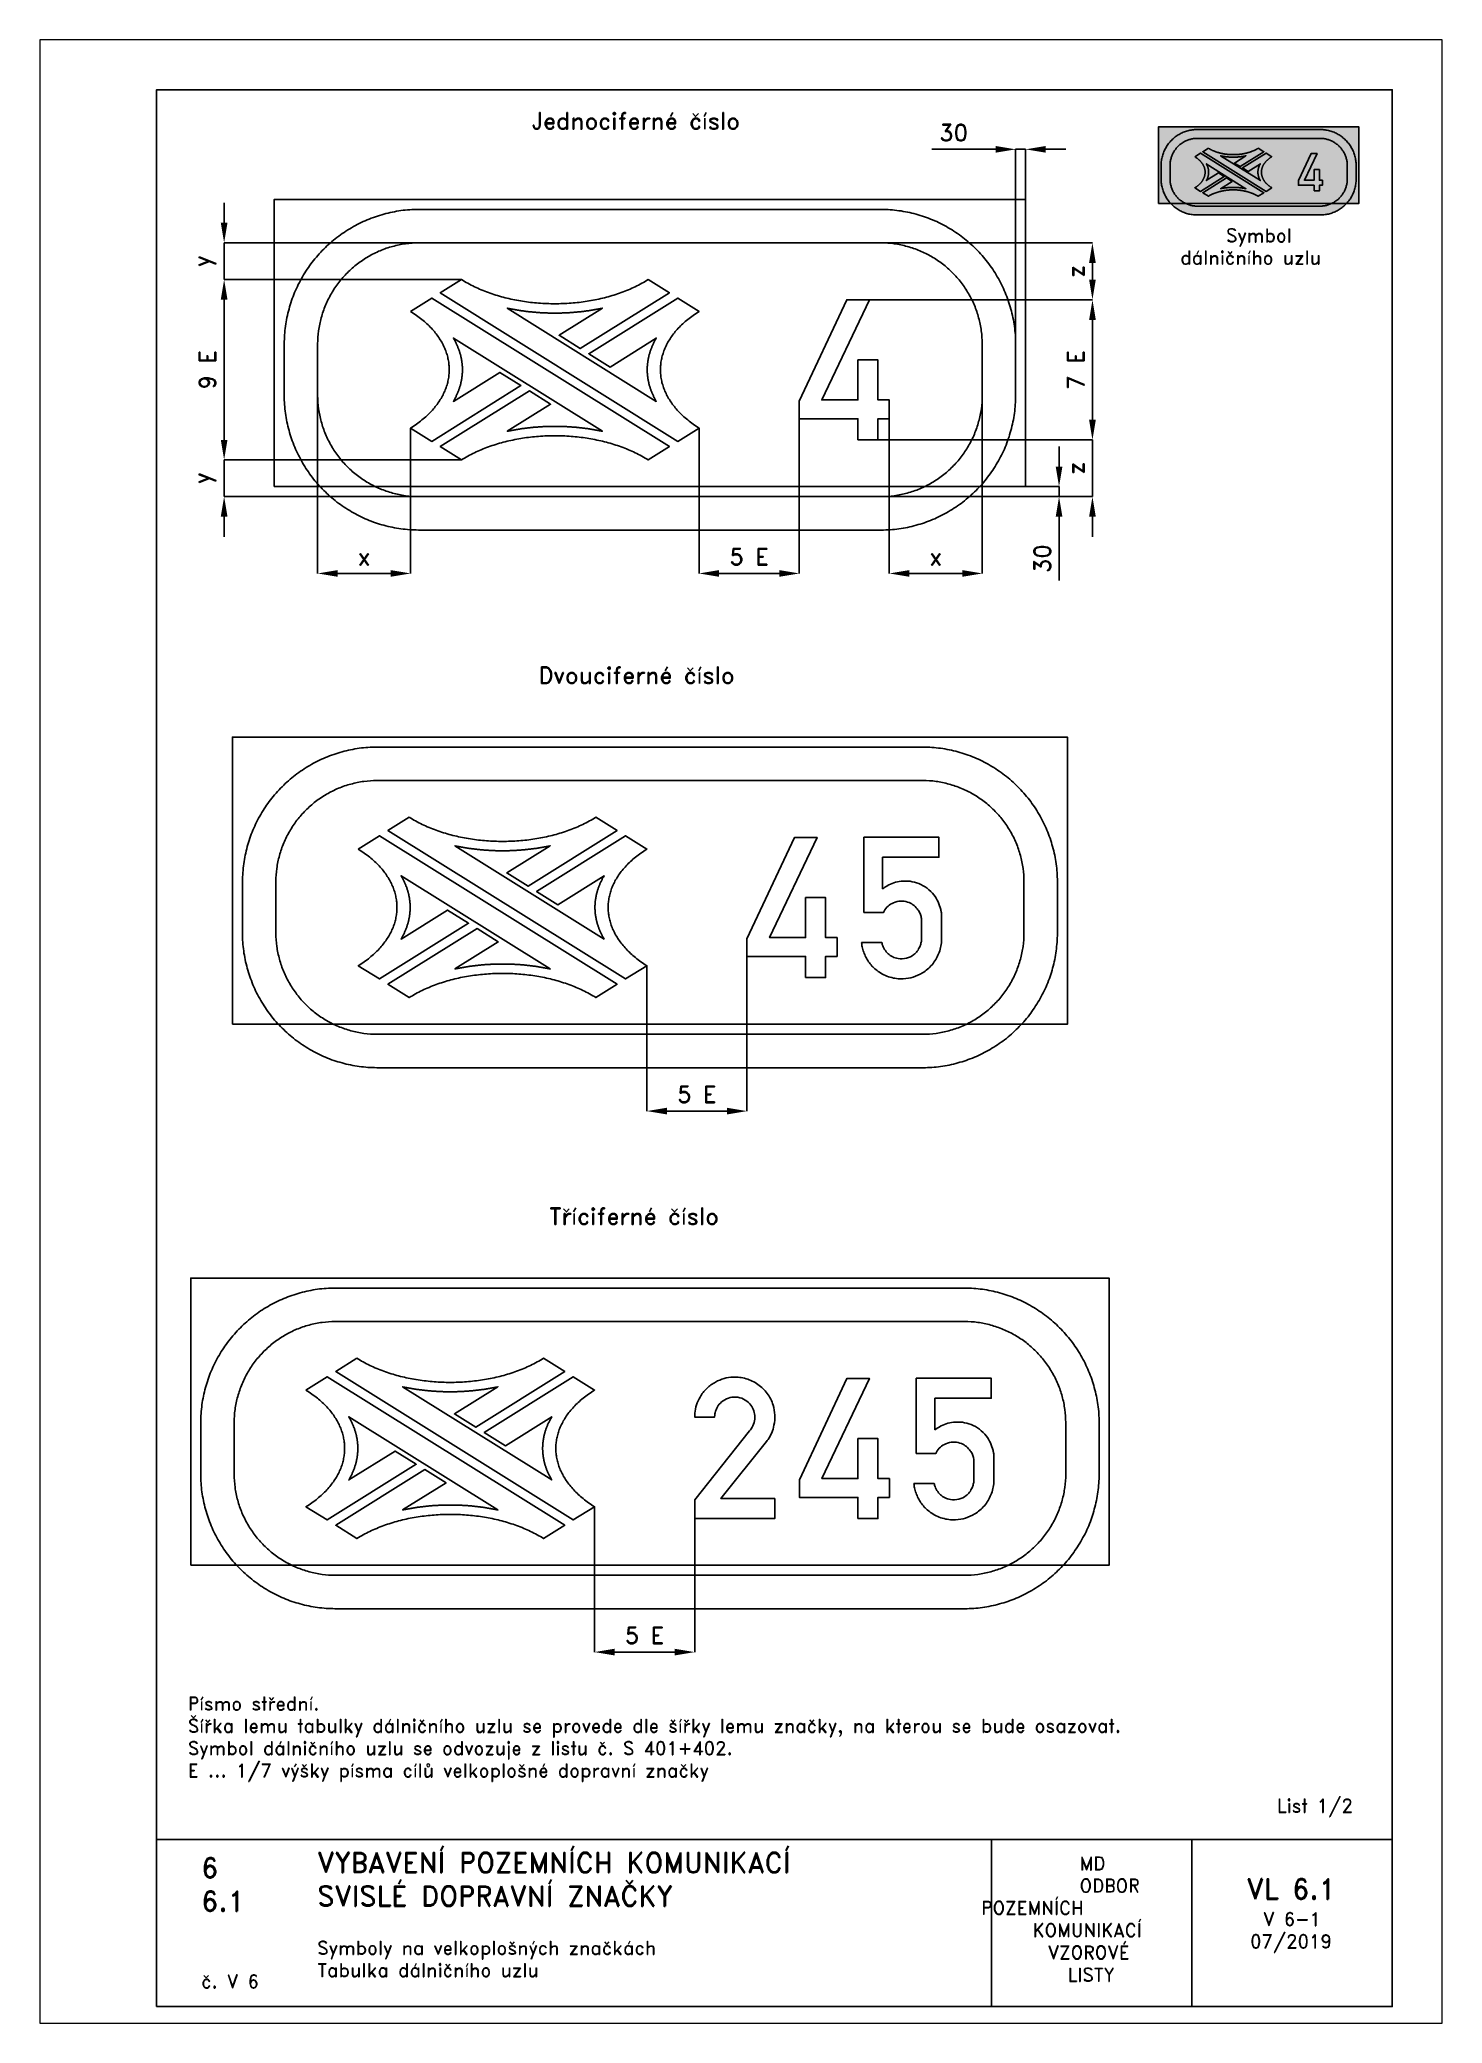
# Paper-space layout 'V 6-1-1' of a CAD drawing. Header units: millimetres. Extents: x 0 to 210, y 0 to 297.
# The model-space entities are those that its viewports show. They can reach past a viewport. Long polylines and large blocks are cut down to what shows.
import ezdxf

# ---------------------------------------------------------------- set-up
doc = ezdxf.new("R2010")
doc.units = ezdxf.units.MM
doc.header["$LTSCALE"] = 5
for name, color, linetype in [('Kóty', 2, 'Continuous'), ('Rozpiska', 7, 'Continuous'), ('Značka', 7, 'Continuous')]:
    doc.layers.add(name, color=color, linetype=linetype)
doc.layers.add('Rámeček', color=6, linetype='Continuous', plot=False)
doc.styles.get("Standard").update_dxf_attribs({"font": 'romand.shx', "height": 50})
doc.dimstyles.get("Standard").update_dxf_attribs({"dimtxt": 50, "dimasz": 60, "dimexe": 0.18, "dimexo": 0.0625, "dimgap": 25, "dimtad": 1, "dimdec": 0, "dimzin": 0, "dimdsep": 46, "dimtxsty": 'Standard', "dimcen": 0.09, "dimadec": 0, "dimazin": 0, "dimtfac": 1, "dimtdec": 0, "dimtofl": 0, "dimtmove": 0, "dimatfit": 3, "dimfxl": 1, "dimtolj": 1, "dimtzin": 0, "dimarcsym": 0})

psp = doc.layouts.new('V 6-1-1')

# ---------------------------------------------------------------- texts
at = {"layer": 'Rozpiska', "color": 7, "attachment_point": 1}
for s, width, heights, insert, char_height in [('\\pi6.86551;Symbol\\P\\pi0.00837;dálničního uzlu{\\H1.83333x; }', 24.0167, [0], (170.75, 268.7), 2), ('Písmo střední.\\PŠířka lemu tabulky dálničního uzlu se provede dle šířky lemu značky, na kterou se bude osazovat.{\\H2.11905x; }\\PSymbol dálničního uzlu se odvozuje z listu č. S 401+402.{\\H1.71032x; }\\PE ... 1/7 výšky písma cílů velkoplošné dopravní značky{\\H1.78704x; }', 175.7537, [0], (22.18, 48.87), 2), ('List 1/2', 13.9221, [0], (185.21, 33.59), 2), ('6', 149.0422, [0], (24.17, 24.77), 3), ('{\\C6;VYBAVENÍ POZEMNÍCH KOMUNIKACÍ\\P}SVISLÉ DOPRAVNÍ ZNAČKY{\\H1.34524x; }', 149.0422, [0], (41.56, 25.56), 3), ('\\pi14.7414;{\\C6;MD\\P\\pi2.36044;}ODBOR POZEMNÍCH{\\H1.57143x; }\\P\\pi7.69378;KOMUNIKACÍ{\\H1.5x; }\\P\\pi9.97949;{\\C6;VZOROVÉ\\H1.47619x; \\H0.67742x;\\P\\pi12.93187;LISTY\\H1.26984x; }', 33.1018, [0], (140.95, 24.95), 2), ('\\pi1.03113;{\\H1.5x;\\C6;VL 6.1\\P\\pi3.5073;\\H0.66667x;V 6-1\\H1.66666x; \\H0.6x;\\P\\pi1.5549;07/2019\\H1.80159x; }', 16.0623, [0], (179.66, 21.61), 2), ('6.1', 149.0422, [0], (24.17, 19.78), 3), ('{\\C6;Symboly na velkoplošných značkách\\P}Tabulka dálničního uzlu{\\H1.83333x; }', 149.0422, [0], (41.56, 12.29), 2), ('{\\C6;č. V 6}', 16.1027, [2.67], (24.17, 7.28), 2)]:
    psp.add_mtext_dynamic_manual_height_columns(s, width=width, gutter_width=100, heights=heights, dxfattribs=dict(at, insert=insert, char_height=char_height))

msp = doc.modelspace()

# ---------------------------------------------------------------- texts
at = {"layer": 'Rozpiska', "color": 7, "char_height": 50, "attachment_point": 1}
for s, insert in [('\\pi18.80809;Jednociferné číslo', (1000, 4470)), ('\\pi41.42714;Dvouciferné číslo', (1000, 2810)), ('\\pi73.57;Tříciferné číslo', (1000, 1190))]:
    msp.add_mtext_dynamic_manual_height_columns(s, width=749.52095, gutter_width=100, heights=[0], dxfattribs=dict(at, insert=insert))

# ---------------------------------------------------------------- blocks, each defined once
blk = doc.blocks.new('*D0')
at = {"layer": 'Defpoints', "color": 0, "transparency": 16777216}
for p in [(1209.04, 295.294), (1509.04, 260), (1509.04, -140)]:
    blk.add_point(p, dxfattribs=at)
at = {"layer": 'Kóty', "color": 0, "lineweight": -2, "transparency": 16777216}
for p, q in [((1209.04, 295.2315), (1209.04, -140.18)), ((1509.04, 259.9375), (1509.04, -140.18)), ((1269.04, -140), (1449.04, -140))]:
    blk.add_line(p, q, dxfattribs=at)
at = {"layer": 'Kóty', "color": 0, "transparency": 16777216}
for points in [[(1269.04, -130), (1269.04, -150), (1209.04, -140)], [(1449.04, -130), (1449.04, -150), (1509.04, -140)]]:
    blk.add_solid(points, dxfattribs=at)
at = {"layer": 'Kóty', "color": 0, "transparency": 16777216, "insert": (1359.04, -90), "char_height": 50, "attachment_point": 5}
blk.add_mtext('\\A1;5 E', dxfattribs=at)
blk = doc.blocks.new('*D1')
at = {"layer": 'Defpoints', "color": 0, "transparency": 16777216}
for p in [(1365.71, 1915.29), (1665.62, 1943.39), (1665.62, 1480)]:
    blk.add_point(p, dxfattribs=at)
at = {"layer": 'Kóty', "color": 0, "lineweight": -2, "transparency": 16777216}
for p, q in [((1365.71, 1915.2275), (1365.71, 1479.82)), ((1665.62, 1943.3275), (1665.62, 1479.82)), ((1425.71, 1480), (1605.62, 1480))]:
    blk.add_line(p, q, dxfattribs=at)
at = {"layer": 'Kóty', "color": 0, "transparency": 16777216}
for points in [[(1425.71, 1490), (1425.71, 1470), (1365.71, 1480)], [(1605.62, 1490), (1605.62, 1470), (1665.62, 1480)]]:
    blk.add_solid(points, dxfattribs=at)
at = {"layer": 'Kóty', "color": 0, "transparency": 16777216, "insert": (1515.665, 1530), "char_height": 50, "attachment_point": 5}
blk.add_mtext('\\A1;5 E', dxfattribs=at)
blk = doc.blocks.new('*D2')
at = {"layer": 'Defpoints', "color": 0, "transparency": 16777216}
for p in [(685, 4080), (100, 3970), (810.7, 3970)]:
    blk.add_point(p, dxfattribs=at)
at = {"layer": 'Kóty', "color": 0, "lineweight": -2, "transparency": 16777216}
for p, q in [((100, 4140), (100, 4200)), ((684.9, 4080), (99.8, 4080)), ((810.6, 3970), (99.8, 3970)), ((100, 3910), (100, 3850))]:
    blk.add_line(p, q, dxfattribs=at)
at = {"layer": 'Kóty', "color": 0, "transparency": 16777216}
for points in [[(90, 4140), (110, 4140), (100, 4080)], [(90, 3910), (110, 3910), (100, 3970)]]:
    blk.add_solid(points, dxfattribs=at)
at = {"layer": 'Kóty', "color": 0, "transparency": 16777216, "insert": (41.7, 4025), "char_height": 50, "attachment_point": 5, "rotation": 90}
blk.add_mtext('\\A1;y', dxfattribs=at)
blk = doc.blocks.new('*D3')
at = {"layer": 'Defpoints', "color": 0, "transparency": 16777216}
for p in [(810.699, 3970), (100, 3430), (810.699, 3430)]:
    blk.add_point(p, dxfattribs=at)
at = {"layer": 'Kóty', "color": 0, "lineweight": -2, "transparency": 16777216}
for p, q in [((810.6365, 3970), (99.82, 3970)), ((100, 3910), (100, 3490)), ((810.6365, 3430), (99.82, 3430))]:
    blk.add_line(p, q, dxfattribs=at)
at = {"layer": 'Kóty', "color": 0, "transparency": 16777216}
for points in [[(90, 3910), (110, 3910), (100, 3970)], [(90, 3490), (110, 3490), (100, 3430)]]:
    blk.add_solid(points, dxfattribs=at)
at = {"layer": 'Kóty', "color": 0, "transparency": 16777216, "insert": (50, 3700), "char_height": 50, "attachment_point": 5, "rotation": 90}
blk.add_mtext('\\A1;9 E', dxfattribs=at)
blk = doc.blocks.new('*D4')
at = {"layer": 'Defpoints', "color": 0, "transparency": 16777216}
for p in [(810.7, 3430), (100, 3320), (685, 3320)]:
    blk.add_point(p, dxfattribs=at)
at = {"layer": 'Kóty', "color": 0, "lineweight": -2, "transparency": 16777216}
for p, q in [((100, 3490), (100, 3550)), ((810.6, 3430), (99.8, 3430)), ((684.9, 3320), (99.8, 3320)), ((100, 3260), (100, 3200))]:
    blk.add_line(p, q, dxfattribs=at)
at = {"layer": 'Kóty', "color": 0, "transparency": 16777216}
for points in [[(90, 3490), (110, 3490), (100, 3430)], [(90, 3260), (110, 3260), (100, 3320)]]:
    blk.add_solid(points, dxfattribs=at)
at = {"layer": 'Kóty', "color": 0, "transparency": 16777216, "insert": (41.7, 3375), "char_height": 50, "attachment_point": 5, "rotation": 90}
blk.add_mtext('\\A1;y', dxfattribs=at)
blk = doc.blocks.new('*D5')
at = {"layer": 'Defpoints', "color": 0, "transparency": 16777216}
for p in [(380, 3625), (658.229, 3525.29), (658.229, 3090)]:
    blk.add_point(p, dxfattribs=at)
at = {"layer": 'Kóty', "color": 0, "lineweight": -2, "transparency": 16777216}
for p, q in [((380, 3624.9375), (380, 3089.82)), ((658.229, 3525.2275), (658.229, 3089.82)), ((440, 3090), (598.229, 3090))]:
    blk.add_line(p, q, dxfattribs=at)
at = {"layer": 'Kóty', "color": 0, "transparency": 16777216}
for points in [[(440, 3100), (440, 3080), (380, 3090)], [(598.229, 3100), (598.229, 3080), (658.229, 3090)]]:
    blk.add_solid(points, dxfattribs=at)
at = {"layer": 'Kóty', "color": 0, "transparency": 16777216, "insert": (519.1145, 3140), "char_height": 50, "attachment_point": 5}
blk.add_mtext('\\A1;x', dxfattribs=at)
blk = doc.blocks.new('*D6')
at = {"layer": 'Defpoints', "color": 0, "transparency": 16777216}
for p in [(1522.23, 3525.29), (1822.14, 3553.39), (1822.14, 3090)]:
    blk.add_point(p, dxfattribs=at)
at = {"layer": 'Kóty', "color": 0, "lineweight": -2, "transparency": 16777216}
for p, q in [((1522.23, 3525.2275), (1522.23, 3089.82)), ((1822.14, 3553.3275), (1822.14, 3089.82)), ((1582.23, 3090), (1762.14, 3090))]:
    blk.add_line(p, q, dxfattribs=at)
at = {"layer": 'Kóty', "color": 0, "transparency": 16777216}
for points in [[(1582.23, 3100), (1582.23, 3080), (1522.23, 3090)], [(1762.14, 3100), (1762.14, 3080), (1822.14, 3090)]]:
    blk.add_solid(points, dxfattribs=at)
at = {"layer": 'Kóty', "color": 0, "transparency": 16777216, "insert": (1672.185, 3140), "char_height": 50, "attachment_point": 5}
blk.add_mtext('\\A1;5 E', dxfattribs=at)
blk = doc.blocks.new('*D7')
at = {"layer": 'Defpoints', "color": 0, "transparency": 16777216}
for p in [(2370, 3625), (2091.73, 3553.39), (2370, 3090)]:
    blk.add_point(p, dxfattribs=at)
at = {"layer": 'Kóty', "color": 0, "lineweight": -2, "transparency": 16777216}
for p, q in [((2370, 3624.9375), (2370, 3089.82)), ((2091.73, 3553.3275), (2091.73, 3089.82)), ((2151.73, 3090), (2310, 3090))]:
    blk.add_line(p, q, dxfattribs=at)
at = {"layer": 'Kóty', "color": 0, "transparency": 16777216}
for points in [[(2151.73, 3100), (2151.73, 3080), (2091.73, 3090)], [(2310, 3100), (2310, 3080), (2370, 3090)]]:
    blk.add_solid(points, dxfattribs=at)
at = {"layer": 'Kóty', "color": 0, "transparency": 16777216, "insert": (2230.865, 3140), "char_height": 50, "attachment_point": 5}
blk.add_mtext('\\A1;x', dxfattribs=at)
blk = doc.blocks.new('*D8')
at = {"layer": 'Defpoints', "color": 0, "transparency": 16777216}
for p in [(2065, 4080), (2700, 4080), (2032.01, 3909.43)]:
    blk.add_point(p, dxfattribs=at)
at = {"layer": 'Kóty', "color": 0, "lineweight": -2, "transparency": 16777216}
for p, q in [((2065.0625, 4080), (2700.18, 4080)), ((2700, 3969.43), (2700, 4020)), ((2032.0725, 3909.43), (2700.18, 3909.43))]:
    blk.add_line(p, q, dxfattribs=at)
at = {"layer": 'Kóty', "color": 0, "transparency": 16777216}
for points in [[(2690, 4020), (2710, 4020), (2700, 4080)], [(2690, 3969.43), (2710, 3969.43), (2700, 3909.43)]]:
    blk.add_solid(points, dxfattribs=at)
at = {"layer": 'Kóty', "color": 0, "transparency": 16777216, "insert": (2650, 3994.715), "char_height": 50, "attachment_point": 5, "rotation": 90}
blk.add_mtext('\\A1;z', dxfattribs=at)
blk = doc.blocks.new('*D9')
at = {"layer": 'Defpoints', "color": 0, "transparency": 16777216}
for p in [(2057.6, 3490), (2065, 3320), (2700, 3320)]:
    blk.add_point(p, dxfattribs=at)
at = {"layer": 'Kóty', "color": 0, "lineweight": -2, "transparency": 16777216}
for p, q in [((2700, 3550), (2700, 3610)), ((2057.6625, 3490), (2700.18, 3490)), ((2065.0625, 3320), (2700.18, 3320)), ((2700, 3260), (2700, 3200))]:
    blk.add_line(p, q, dxfattribs=at)
at = {"layer": 'Kóty', "color": 0, "transparency": 16777216}
for points in [[(2690, 3550), (2710, 3550), (2700, 3490)], [(2690, 3260), (2710, 3260), (2700, 3320)]]:
    blk.add_solid(points, dxfattribs=at)
at = {"layer": 'Kóty', "color": 0, "transparency": 16777216, "insert": (2650, 3405), "char_height": 50, "attachment_point": 5, "rotation": 90}
blk.add_mtext('\\A1;z', dxfattribs=at)
blk = doc.blocks.new('*D12')
at = {"layer": 'Defpoints', "color": 0, "transparency": 16777216}
for p in [(2470, 4360), (2500, 4210), (2470, 3780.6)]:
    blk.add_point(p, dxfattribs=at)
at = {"layer": 'Kóty', "color": 0, "lineweight": -2, "transparency": 16777216}
for p, q in [((2410, 4360), (2219, 4360)), ((2470, 3780.7), (2470, 4360.2)), ((2500, 4210.1), (2500, 4360.2)), ((2560, 4360), (2620, 4360))]:
    blk.add_line(p, q, dxfattribs=at)
at = {"layer": 'Kóty', "color": 0, "transparency": 16777216}
for points in [[(2410, 4370), (2410, 4350), (2470, 4360)], [(2560, 4370), (2560, 4350), (2500, 4360)]]:
    blk.add_solid(points, dxfattribs=at)
at = {"layer": 'Kóty', "color": 0, "transparency": 16777216, "insert": (2284.5, 4410), "char_height": 50, "attachment_point": 5}
blk.add_mtext('\\A1;30', dxfattribs=at)
blk = doc.blocks.new('*D13')
at = {"layer": 'Defpoints', "color": 0, "transparency": 16777216}
for p in [(2500.1, 3350), (2065, 3320), (2600, 3320)]:
    blk.add_point(p, dxfattribs=at)
at = {"layer": 'Kóty', "color": 0, "lineweight": -2, "transparency": 16777216}
for p, q in [((2600, 3410), (2600, 3470)), ((2500.1, 3350), (2600.2, 3350)), ((2065.1, 3320), (2600.2, 3320)), ((2600, 3260), (2600, 3069))]:
    blk.add_line(p, q, dxfattribs=at)
at = {"layer": 'Kóty', "color": 0, "transparency": 16777216}
for points in [[(2590, 3410), (2610, 3410), (2600, 3350)], [(2590, 3260), (2610, 3260), (2600, 3320)]]:
    blk.add_solid(points, dxfattribs=at)
at = {"layer": 'Kóty', "color": 0, "transparency": 16777216, "insert": (2550, 3134.5), "char_height": 50, "attachment_point": 5, "rotation": 90}
blk.add_mtext('\\A1;30', dxfattribs=at)
blk = doc.blocks.new('*D14')
at = {"layer": 'Defpoints', "color": 0, "transparency": 16777216}
for p in [(2032, 3909.4), (2700.1, 3909.4), (2057.7, 3490)]:
    blk.add_point(p, dxfattribs=at)
at = {"layer": 'Kóty', "color": 0, "lineweight": -2, "transparency": 16777216}
for p, q in [((2032.1, 3909.4), (2700.3, 3909.4)), ((2700.1, 3550), (2700.1, 3849.4)), ((2057.7, 3490), (2700.3, 3490))]:
    blk.add_line(p, q, dxfattribs=at)
at = {"layer": 'Kóty', "color": 0, "transparency": 16777216}
for points in [[(2690.1, 3849.4), (2710.1, 3849.4), (2700.1, 3909.4)], [(2690.1, 3550), (2710.1, 3550), (2700.1, 3490)]]:
    blk.add_solid(points, dxfattribs=at)
at = {"layer": 'Kóty', "color": 0, "transparency": 16777216, "insert": (2650.1, 3699.7), "char_height": 50, "attachment_point": 5, "rotation": 90}
blk.add_mtext('\\A1;7 E', dxfattribs=at)

# ---------------------------------------------------------------- dimensions: what is measured, and where the dimension line sits
at = {"layer": 'Kóty'}
dim = msp.add_linear_dim(base=(2469.998, 4360), p1=(2500, 4210), p2=(2469.998, 3780.599), dimstyle='Standard', dxfattribs=at)
dim.commit()
dim.dimension.update_dxf_attribs({"geometry": '*D12', "text_midpoint": (2284.522, 4410)})
for base, p1, p2, text, picture, middle in [((100, 3970), (685, 4080), (810.699, 3970), 'y', '*D2', (41.667, 4025)), ((2700, 4080), (2032.01, 3909.43), (2065, 4080), 'z', '*D8', (2650, 3994.715)), ((100, 3430), (810.699, 3970), (810.699, 3430), '9 E', '*D3', (50, 3700)), ((2700.075, 3909.43), (2057.663, 3490), (2032.01, 3909.43), '7 E', '*D14', (2650.075, 3699.715)), ((2700, 3320), (2057.6, 3490), (2065, 3320), 'z', '*D9', (2650, 3405)), ((100, 3320), (810.699, 3430), (685, 3320), 'y', '*D4', (41.667, 3375))]:
    dim = msp.add_linear_dim(base=base, p1=p1, p2=p2, angle=90, text=text, dimstyle='Standard', dxfattribs=at)
    dim.commit()
    dim.dimension.update_dxf_attribs({"geometry": picture, "text_midpoint": middle})
for base, p1, p2, text, picture, middle in [((658.229, 3090), (380, 3625), (658.229, 3525.29), 'x', '*D5', (519.115, 3140)), ((2370, 3090), (2091.73, 3553.39), (2370, 3625), 'x', '*D7', (2230.865, 3140)), ((1822.14, 3090), (1522.23, 3525.29), (1822.14, 3553.39), '5 E', '*D6', (1672.185, 3140)), ((1665.62, 1480), (1365.71, 1915.29), (1665.62, 1943.39), '5 E', '*D1', (1515.665, 1530)), ((1509.04, -140), (1209.04, 295.294), (1509.04, 260), '5 E', '*D0', (1359.04, -90))]:
    dim = msp.add_linear_dim(base=base, p1=p1, p2=p2, text=text, dimstyle='Standard', dxfattribs=at)
    dim.commit()
    dim.dimension.update_dxf_attribs({"geometry": picture, "text_midpoint": middle})
dim = msp.add_linear_dim(base=(2600, 3320), p1=(2500.062, 3350), p2=(2065, 3320), angle=90, dimstyle='Standard', dxfattribs=at)
dim.commit()
dim.dimension.update_dxf_attribs({"geometry": '*D13', "text_midpoint": (2550, 3134.524)})

# ---------------------------------------------------------------- linework, layer by layer
at = {"layer": 'Kóty'}
msp.add_line((2085.062, 3320), (2600.18, 3320), dxfattribs=at)
for points in [[(2469.998, 4360), (2500, 4360)], [(100, 3970), (100, 4080)], [(2700.18, 3320), (2700, 3490)], [(100, 3320), (100, 3430)], [(2600, 3320), (2600, 3350)]]:
    msp.add_lwpolyline(points, dxfattribs=at)
at = {"layer": 'Značka', "color": 3}
for points in [[(250, 3350), (250, 4210), (2500, 4210), (2500, 3350), (250, 3350)], [(810.699, 3970), (747.17, 3930.29), (1458.7, 3485.59), (1522.23, 3525.29), (1517.64, 3528.21), (1513.15, 3531.15), (1508.75, 3534.14), (1504.44, 3537.15), (1500.23, 3540.2), (1496.11, 3543.28), (1492.08, 3546.4), (1488.14, 3549.54), (1484.3, 3552.71), (1480.55, 3555.92), (1476.89, 3559.15), (1473.32, 3562.41), (1469.85, 3565.7), (1466.47, 3569.01), (1463.18, 3572.35), (1459.98, 3575.72), (1456.88, 3579.11), (1453.87, 3582.52), (1450.95, 3585.96), (1448.13, 3589.42), (1445.39, 3592.9), (1442.75, 3596.4), (1440.21, 3599.93), (1437.75, 3603.47), (1435.39, 3607.03), (1433.12, 3610.6), (1430.94, 3614.2), (1428.86, 3617.81), (1426.87, 3621.44), (1424.97, 3625.08), (1423.16, 3628.74), (1421.45, 3632.41), (1419.83, 3636.09), (1418.3, 3639.79), (1416.86, 3643.5), (1415.52, 3647.21), (1414.27, 3650.94), (1413.11, 3654.68), (1412.05, 3658.43), (1411.07, 3662.18), (1410.19, 3665.94), (1409.41, 3669.71), (1408.71, 3673.48), (1408.11, 3677.26), (1407.6, 3681.05), (1407.18, 3684.83), (1406.86, 3688.62), (1406.63, 3692.41), (1406.49, 3696.21), (1406.44, 3700), (1406.49, 3703.79), (1406.63, 3707.59), (1406.86, 3711.38), (1407.18, 3715.17), (1407.6, 3718.95), (1408.11, 3722.74), (1408.71, 3726.52), (1409.41, 3730.29), (1410.19, 3734.06), (1411.07, 3737.82), (1412.05, 3741.57), (1413.11, 3745.32), (1414.27, 3749.06), (1415.52, 3752.78), (1416.86, 3756.5), (1418.3, 3760.21), (1419.83, 3763.91), (1421.45, 3767.59), (1423.16, 3771.26), (1424.97, 3774.92), (1426.87, 3778.56), (1428.86, 3782.19), (1430.94, 3785.8), (1433.12, 3789.39), (1435.39, 3792.97), (1437.75, 3796.53), (1440.21, 3800.07), (1442.75, 3803.6), (1445.39, 3807.1), (1448.13, 3810.58), (1450.95, 3814.04), (1453.87, 3817.47), (1456.88, 3820.89), (1459.98, 3824.28), (1463.18, 3827.64), (1466.47, 3830.98), (1469.85, 3834.3), (1473.32, 3837.59), (1476.89, 3840.85), (1480.55, 3844.08), (1484.3, 3847.28), (1488.14, 3850.46), (1492.08, 3853.6), (1496.11, 3856.72), (1500.23, 3859.8), (1504.44, 3862.85), (1508.75, 3865.86), (1513.15, 3868.85), (1517.64, 3871.79), (1522.23, 3874.71), (1458.7, 3914.41), (1191.88, 3747.65), (1255.41, 3707.94), (1394.13, 3794.65), (1393.05, 3792.81), (1392, 3790.97), (1390.96, 3789.13), (1389.95, 3787.29), (1388.96, 3785.44), (1387.99, 3783.59), (1387.04, 3781.74), (1386.12, 3779.88), (1385.21, 3778.02), (1384.33, 3776.16), (1383.47, 3774.29), (1382.63, 3772.42), (1381.82, 3770.55), (1381.02, 3768.67), (1380.25, 3766.8), (1379.5, 3764.92), (1378.77, 3763.04), (1378.06, 3761.15), (1377.38, 3759.26), (1376.71, 3757.37), (1376.07, 3755.48), (1375.45, 3753.59), (1374.85, 3751.69), (1374.27, 3749.8), (1373.72, 3747.9), (1373.18, 3745.99), (1372.67, 3744.09), (1372.18, 3742.19), (1371.71, 3740.28), (1371.27, 3738.37), (1370.84, 3736.46), (1370.44, 3734.55), (1370.06, 3732.64), (1369.7, 3730.73), (1369.36, 3728.81), (1369.05, 3726.89), (1368.75, 3724.98), (1368.48, 3723.06), (1368.23, 3721.14), (1368, 3719.22), (1367.79, 3717.3), (1367.61, 3715.38), (1367.45, 3713.46), (1367.3, 3711.54), (1367.18, 3709.62), (1367.09, 3707.69), (1367.01, 3705.77), (1366.96, 3703.85), (1366.92, 3701.92), (1366.91, 3700), (1366.92, 3698.08), (1366.96, 3696.15), (1367.01, 3694.23), (1367.09, 3692.31), (1367.18, 3690.38), (1367.3, 3688.46), (1367.45, 3686.54), (1367.61, 3684.62), (1367.79, 3682.7), (1368, 3680.78), (1368.23, 3678.86), (1368.48, 3676.94), (1368.75, 3675.02), (1369.05, 3673.1), (1369.36, 3671.19), (1369.7, 3669.27), (1370.06, 3667.36), (1370.44, 3665.45), (1370.84, 3663.54), (1371.27, 3661.63), (1371.71, 3659.72), (1372.18, 3657.81), (1372.67, 3655.91), (1373.18, 3654), (1373.72, 3652.1), (1374.27, 3650.2), (1374.85, 3648.31), (1375.45, 3646.41), (1376.07, 3644.52), (1376.71, 3642.63), (1377.38, 3640.74), (1378.06, 3638.85), (1378.77, 3636.96), (1379.5, 3635.08), (1380.25, 3633.2), (1381.02, 3631.32), (1381.82, 3629.45), (1382.63, 3627.58), (1383.47, 3625.71), (1384.33, 3623.84), (1385.21, 3621.98), (1386.12, 3620.12), (1387.04, 3618.26), (1387.99, 3616.41), (1388.96, 3614.56), (1389.95, 3612.71), (1390.96, 3610.87), (1392, 3609.02), (1393.05, 3607.19), (1394.13, 3605.35), (947.693, 3884.38), (950.467, 3883.79), (953.246, 3883.22), (956.029, 3882.65), (958.817, 3882.1), (961.609, 3881.56), (964.406, 3881.03), (967.206, 3880.52), (970.011, 3880.02), (972.82, 3879.52), (975.632, 3879.04), (978.448, 3878.57), (981.268, 3878.12), (984.092, 3877.67), (986.919, 3877.24), (989.749, 3876.82), (992.583, 3876.41), (995.42, 3876.01), (998.26, 3875.63), (1001.1, 3875.25), (1003.95, 3874.89), (1006.8, 3874.54), (1009.65, 3874.21), (1012.5, 3873.88), (1015.36, 3873.57), (1018.22, 3873.26), (1021.08, 3872.97), (1023.95, 3872.69), (1026.81, 3872.43), (1029.68, 3872.17), (1032.55, 3871.93), (1035.42, 3871.7), (1038.3, 3871.48), (1041.17, 3871.27), (1044.05, 3871.08), (1046.93, 3870.89), (1049.81, 3870.72), (1052.69, 3870.56), (1055.57, 3870.41), (1058.46, 3870.28), (1061.34, 3870.15), (1064.23, 3870.04), (1067.12, 3869.94), (1070, 3869.85), (1072.89, 3869.77), (1075.78, 3869.71), (1078.67, 3869.65), (1081.56, 3869.61), (1084.45, 3869.58), (1087.34, 3869.56), (1090.23, 3869.56), (1093.12, 3869.56), (1096.01, 3869.58), (1098.9, 3869.61), (1101.79, 3869.65), (1104.68, 3869.71), (1107.57, 3869.77), (1110.45, 3869.85), (1113.34, 3869.94), (1116.23, 3870.04), (1119.11, 3870.15), (1122, 3870.28), (1124.88, 3870.41), (1127.77, 3870.56), (1130.65, 3870.72), (1133.53, 3870.89), (1136.41, 3871.08), (1139.28, 3871.27), (1142.16, 3871.48), (1145.03, 3871.7), (1147.91, 3871.93), (1150.78, 3872.17), (1153.64, 3872.43), (1156.51, 3872.69), (1159.37, 3872.97), (1162.24, 3873.26), (1165.1, 3873.57), (1167.95, 3873.88), (1170.81, 3874.21), (1173.66, 3874.54), (1176.51, 3874.89), (1179.35, 3875.25), (1182.2, 3875.63), (1185.04, 3876.01), (1187.87, 3876.41), (1190.71, 3876.82), (1193.54, 3877.24), (1196.36, 3877.67), (1199.19, 3878.12), (1202.01, 3878.57), (1204.82, 3879.04), (1207.64, 3879.52), (1210.45, 3880.02), (1213.25, 3880.52), (1216.05, 3881.03), (1218.85, 3881.56), (1221.64, 3882.1), (1224.43, 3882.65), (1227.21, 3883.22), (1229.99, 3883.79), (1232.76, 3884.38), (1102.93, 3803.24), (1166.46, 3763.53), (1433.29, 3930.29), (1369.76, 3970), (1365.1, 3967.13), (1360.38, 3964.33), (1355.61, 3961.58), (1350.78, 3958.88), (1345.91, 3956.25), (1340.98, 3953.67), (1335.99, 3951.16), (1330.96, 3948.7), (1325.88, 3946.29), (1320.76, 3943.95), (1315.59, 3941.66), (1310.37, 3939.43), (1305.11, 3937.26), (1299.8, 3935.15), (1294.46, 3933.09), (1289.07, 3931.1), (1283.65, 3929.16), (1278.19, 3927.28), (1272.69, 3925.45), (1267.15, 3923.69), (1261.59, 3921.98), (1255.98, 3920.33), (1250.35, 3918.74), (1244.68, 3917.2), (1238.99, 3915.73), (1233.26, 3914.31), (1227.51, 3912.95), (1221.73, 3911.64), (1215.93, 3910.4), (1210.1, 3909.21), (1204.25, 3908.08), (1198.37, 3907.01), (1192.48, 3906), (1186.57, 3905.04), (1180.63, 3904.15), (1174.68, 3903.31), (1168.72, 3902.53), (1162.74, 3901.8), (1156.75, 3901.14), (1150.74, 3900.53), (1144.72, 3899.98), (1138.69, 3899.49), (1132.65, 3899.05), (1126.61, 3898.68), (1120.56, 3898.36), (1114.5, 3898.1), (1108.43, 3897.89), (1102.37, 3897.75), (1096.3, 3897.66), (1090.23, 3897.63), (1084.16, 3897.66), (1078.09, 3897.75), (1072.02, 3897.89), (1065.96, 3898.1), (1059.9, 3898.36), (1053.85, 3898.68), (1047.8, 3899.05), (1041.77, 3899.49), (1035.74, 3899.98), (1029.72, 3900.53), (1023.71, 3901.14), (1017.72, 3901.8), (1011.74, 3902.53), (1005.77, 3903.31), (999.823, 3904.15), (993.891, 3905.04), (987.978, 3906), (982.084, 3907.01), (976.211, 3908.08), (970.359, 3909.21), (964.531, 3910.4), (958.727, 3911.64), (952.948, 3912.95), (947.196, 3914.31), (941.471, 3915.73), (935.775, 3917.2), (930.109, 3918.74), (924.474, 3920.33), (918.872, 3921.98), (913.302, 3923.69), (907.768, 3925.45), (902.268, 3927.28), (896.806, 3929.16), (891.382, 3931.1), (885.997, 3933.09), (880.652, 3935.15), (875.349, 3937.26), (870.088, 3939.43), (864.871, 3941.66), (859.698, 3943.95), (854.572, 3946.29), (849.493, 3948.7), (844.463, 3951.16), (839.482, 3953.67), (834.551, 3956.25), (829.672, 3958.88), (824.847, 3961.58), (820.075, 3964.33), (815.359, 3967.13), (810.699, 3970)], [(658.228, 3874.71), (721.758, 3914.41), (1433.29, 3469.71), (1369.76, 3430), (1365.1, 3432.87), (1360.38, 3435.67), (1355.61, 3438.42), (1350.78, 3441.12), (1345.91, 3443.75), (1340.98, 3446.33), (1335.99, 3448.84), (1330.96, 3451.3), (1325.88, 3453.71), (1320.76, 3456.05), (1315.59, 3458.34), (1310.37, 3460.57), (1305.11, 3462.74), (1299.8, 3464.85), (1294.46, 3466.91), (1289.07, 3468.9), (1283.65, 3470.84), (1278.19, 3472.72), (1272.69, 3474.55), (1267.15, 3476.31), (1261.59, 3478.02), (1255.98, 3479.67), (1250.35, 3481.26), (1244.68, 3482.8), (1238.99, 3484.27), (1233.26, 3485.69), (1227.51, 3487.05), (1221.73, 3488.36), (1215.93, 3489.6), (1210.1, 3490.79), (1204.25, 3491.92), (1198.37, 3492.99), (1192.48, 3494), (1186.57, 3494.96), (1180.63, 3495.85), (1174.68, 3496.69), (1168.72, 3497.47), (1162.74, 3498.2), (1156.75, 3498.86), (1150.74, 3499.47), (1144.72, 3500.02), (1138.69, 3500.51), (1132.65, 3500.95), (1126.61, 3501.32), (1120.56, 3501.64), (1114.5, 3501.9), (1108.43, 3502.11), (1102.37, 3502.25), (1096.3, 3502.34), (1090.23, 3502.37), (1084.16, 3502.34), (1078.09, 3502.25), (1072.02, 3502.11), (1065.96, 3501.9), (1059.9, 3501.64), (1053.85, 3501.32), (1047.8, 3500.95), (1041.77, 3500.51), (1035.74, 3500.02), (1029.72, 3499.47), (1023.71, 3498.86), (1017.72, 3498.2), (1011.74, 3497.47), (1005.77, 3496.69), (999.823, 3495.85), (993.891, 3494.96), (987.978, 3494), (982.084, 3492.99), (976.211, 3491.92), (970.359, 3490.79), (964.531, 3489.6), (958.727, 3488.36), (952.948, 3487.05), (947.196, 3485.69), (941.471, 3484.27), (935.775, 3482.8), (930.109, 3481.26), (924.474, 3479.67), (918.872, 3478.02), (913.302, 3476.31), (907.768, 3474.55), (902.268, 3472.72), (896.806, 3470.84), (891.382, 3468.9), (885.997, 3466.91), (880.652, 3464.85), (875.349, 3462.74), (870.088, 3460.57), (864.871, 3458.34), (859.698, 3456.05), (854.572, 3453.71), (849.493, 3451.3), (844.463, 3448.84), (839.482, 3446.33), (834.551, 3443.75), (829.672, 3441.12), (824.847, 3438.42), (820.075, 3435.67), (815.359, 3432.87), (810.699, 3430), (747.17, 3469.71), (1013.99, 3636.47), (1077.52, 3596.76), (947.693, 3515.62), (950.467, 3516.21), (953.246, 3516.78), (956.029, 3517.35), (958.817, 3517.9), (961.609, 3518.44), (964.406, 3518.97), (967.206, 3519.48), (970.011, 3519.98), (972.82, 3520.48), (975.632, 3520.96), (978.448, 3521.43), (981.268, 3521.88), (984.092, 3522.33), (986.919, 3522.76), (989.749, 3523.18), (992.583, 3523.59), (995.42, 3523.99), (998.26, 3524.37), (1001.1, 3524.75), (1003.95, 3525.11), (1006.8, 3525.46), (1009.65, 3525.79), (1012.5, 3526.12), (1015.36, 3526.43), (1018.22, 3526.74), (1021.08, 3527.03), (1023.95, 3527.31), (1026.81, 3527.57), (1029.68, 3527.83), (1032.55, 3528.07), (1035.42, 3528.3), (1038.3, 3528.52), (1041.17, 3528.73), (1044.05, 3528.92), (1046.93, 3529.11), (1049.81, 3529.28), (1052.69, 3529.44), (1055.57, 3529.59), (1058.46, 3529.72), (1061.34, 3529.85), (1064.23, 3529.96), (1067.12, 3530.06), (1070, 3530.15), (1072.89, 3530.23), (1075.78, 3530.29), (1078.67, 3530.35), (1081.56, 3530.39), (1084.45, 3530.42), (1087.34, 3530.44), (1090.23, 3530.44), (1093.12, 3530.44), (1096.01, 3530.42), (1098.9, 3530.39), (1101.79, 3530.35), (1104.68, 3530.29), (1107.57, 3530.23), (1110.45, 3530.15), (1113.34, 3530.06), (1116.23, 3529.96), (1119.11, 3529.85), (1122, 3529.72), (1124.88, 3529.59), (1127.77, 3529.44), (1130.65, 3529.28), (1133.53, 3529.11), (1136.41, 3528.92), (1139.28, 3528.73), (1142.16, 3528.52), (1145.03, 3528.3), (1147.91, 3528.07), (1150.78, 3527.83), (1153.64, 3527.57), (1156.51, 3527.31), (1159.37, 3527.03), (1162.24, 3526.74), (1165.1, 3526.43), (1167.95, 3526.12), (1170.81, 3525.79), (1173.66, 3525.46), (1176.51, 3525.11), (1179.35, 3524.75), (1182.2, 3524.37), (1185.04, 3523.99), (1187.87, 3523.59), (1190.71, 3523.18), (1193.54, 3522.76), (1196.36, 3522.33), (1199.19, 3521.88), (1202.01, 3521.43), (1204.82, 3520.96), (1207.64, 3520.48), (1210.45, 3519.98), (1213.25, 3519.48), (1216.05, 3518.97), (1218.85, 3518.44), (1221.64, 3517.9), (1224.43, 3517.35), (1227.21, 3516.78), (1229.99, 3516.21), (1232.76, 3515.62), (786.325, 3794.65), (787.403, 3792.81), (788.459, 3790.97), (789.493, 3789.13), (790.506, 3787.29), (791.497, 3785.44), (792.466, 3783.59), (793.413, 3781.74), (794.339, 3779.88), (795.242, 3778.02), (796.124, 3776.16), (796.984, 3774.29), (797.823, 3772.42), (798.639, 3770.55), (799.434, 3768.67), (800.207, 3766.8), (800.958, 3764.92), (801.688, 3763.04), (802.396, 3761.15), (803.082, 3759.26), (803.746, 3757.37), (804.388, 3755.48), (805.009, 3753.59), (805.608, 3751.69), (806.185, 3749.8), (806.74, 3747.9), (807.273, 3745.99), (807.785, 3744.09), (808.275, 3742.19), (808.743, 3740.28), (809.19, 3738.37), (809.614, 3736.46), (810.017, 3734.55), (810.398, 3732.64), (810.758, 3730.73), (811.095, 3728.81), (811.411, 3726.89), (811.705, 3724.98), (811.977, 3723.06), (812.228, 3721.14), (812.456, 3719.22), (812.663, 3717.3), (812.848, 3715.38), (813.011, 3713.46), (813.153, 3711.54), (813.273, 3709.62), (813.371, 3707.69), (813.447, 3705.77), (813.501, 3703.85), (813.534, 3701.92), (813.545, 3700), (813.534, 3698.08), (813.501, 3696.15), (813.447, 3694.23), (813.371, 3692.31), (813.273, 3690.38), (813.153, 3688.46), (813.011, 3686.54), (812.848, 3684.62), (812.663, 3682.7), (812.456, 3680.78), (812.228, 3678.86), (811.977, 3676.94), (811.705, 3675.02), (811.411, 3673.1), (811.095, 3671.19), (810.758, 3669.27), (810.398, 3667.36), (810.017, 3665.45), (809.614, 3663.54), (809.19, 3661.63), (808.743, 3659.72), (808.275, 3657.81), (807.785, 3655.91), (807.273, 3654), (806.74, 3652.1), (806.185, 3650.2), (805.608, 3648.31), (805.009, 3646.41), (804.388, 3644.52), (803.746, 3642.63), (803.082, 3640.74), (802.396, 3638.85), (801.688, 3636.96), (800.958, 3635.08), (800.207, 3633.2), (799.434, 3631.32), (798.639, 3629.45), (797.823, 3627.58), (796.984, 3625.71), (796.124, 3623.84), (795.242, 3621.98), (794.339, 3620.12), (793.413, 3618.26), (792.466, 3616.41), (791.497, 3614.56), (790.506, 3612.71), (789.493, 3610.87), (788.459, 3609.02), (787.403, 3607.19), (786.325, 3605.35), (925.052, 3692.06), (988.581, 3652.35), (721.758, 3485.59), (658.229, 3525.29), (662.814, 3528.21), (667.306, 3531.15), (671.706, 3534.14), (676.013, 3537.15), (680.228, 3540.2), (684.35, 3543.28), (688.379, 3546.4), (692.316, 3549.54), (696.16, 3552.71), (699.911, 3555.92), (703.57, 3559.15), (707.136, 3562.41), (710.61, 3565.7), (713.991, 3569.01), (717.279, 3572.35), (720.475, 3575.72), (723.578, 3579.11), (726.588, 3582.52), (729.506, 3585.96), (732.331, 3589.42), (735.064, 3592.9), (737.703, 3596.4), (740.251, 3599.93), (742.705, 3603.47), (745.067, 3607.03), (747.337, 3610.6), (749.514, 3614.2), (751.598, 3617.81), (753.589, 3621.44), (755.488, 3625.08), (757.294, 3628.74), (759.008, 3632.41), (760.629, 3636.09), (762.157, 3639.79), (763.593, 3643.5), (764.936, 3647.21), (766.187, 3650.94), (767.344, 3654.68), (768.41, 3658.43), (769.382, 3662.18), (770.262, 3665.94), (771.05, 3669.71), (771.744, 3673.48), (772.346, 3677.26), (772.856, 3681.05), (773.273, 3684.83), (773.597, 3688.62), (773.828, 3692.41), (773.967, 3696.21), (774.014, 3700), (773.967, 3703.79), (773.828, 3707.59), (773.597, 3711.38), (773.273, 3715.17), (772.856, 3718.95), (772.346, 3722.74), (771.744, 3726.52), (771.05, 3730.29), (770.262, 3734.06), (769.382, 3737.82), (768.41, 3741.57), (767.344, 3745.32), (766.187, 3749.06), (764.936, 3752.78), (763.593, 3756.5), (762.157, 3760.21), (760.629, 3763.91), (759.008, 3767.59), (757.294, 3771.26), (755.488, 3774.92), (753.589, 3778.56), (751.598, 3782.19), (749.514, 3785.8), (747.337, 3789.39), (745.067, 3792.97), (742.705, 3796.53), (740.251, 3800.07), (737.703, 3803.6), (735.064, 3807.1), (732.331, 3810.58), (729.506, 3814.04), (726.588, 3817.47), (723.578, 3820.89), (720.475, 3824.28), (717.279, 3827.64), (713.991, 3830.98), (710.61, 3834.3), (707.136, 3837.59), (703.57, 3840.85), (699.911, 3844.08), (696.16, 3847.28), (692.316, 3850.46), (688.379, 3853.6), (684.35, 3856.72), (680.228, 3859.8), (676.013, 3862.85), (671.706, 3865.86), (667.306, 3868.85), (662.814, 3871.79), (658.229, 3874.71)], [(1997.67, 3490), (1997.67, 3553.39), (1822.14, 3553.39), (1822.14, 3605.76), (1964.55, 3909.43), (2032.01, 3909.43), (1889.6, 3609.79), (1997.67, 3609.79), (1997.67, 3729.49), (2057.6, 3729.27), (2057.6, 3609.79), (2091.73, 3609.79), (2091.73, 3553.39), (2057.6, 3553.39), (2057.6, 3490), (1997.67, 3490)], [(125, 1740), (125, 2600), (2625, 2600), (2625, 1740), (125, 1740)], [(654.183, 2360), (590.654, 2320.29), (1302.18, 1875.59), (1365.71, 1915.29), (1361.13, 1918.21), (1356.64, 1921.15), (1352.24, 1924.14), (1347.93, 1927.15), (1343.71, 1930.2), (1339.59, 1933.28), (1335.56, 1936.4), (1331.63, 1939.54), (1327.78, 1942.71), (1324.03, 1945.92), (1320.37, 1949.15), (1316.81, 1952.41), (1313.33, 1955.7), (1309.95, 1959.01), (1306.66, 1962.35), (1303.47, 1965.72), (1300.36, 1969.11), (1297.35, 1972.52), (1294.44, 1975.96), (1291.61, 1979.42), (1288.88, 1982.9), (1286.24, 1986.4), (1283.69, 1989.93), (1281.24, 1993.47), (1278.87, 1997.03), (1276.6, 2000.6), (1274.43, 2004.2), (1272.34, 2007.81), (1270.35, 2011.44), (1268.45, 2015.08), (1266.65, 2018.74), (1264.93, 2022.41), (1263.31, 2026.09), (1261.78, 2029.79), (1260.35, 2033.5), (1259.01, 2037.21), (1257.75, 2040.94), (1256.6, 2044.68), (1255.53, 2048.43), (1254.56, 2052.18), (1253.68, 2055.94), (1252.89, 2059.71), (1252.2, 2063.48), (1251.59, 2067.26), (1251.09, 2071.05), (1250.67, 2074.83), (1250.34, 2078.62), (1250.11, 2082.41), (1249.97, 2086.21), (1249.93, 2090), (1249.97, 2093.79), (1250.11, 2097.59), (1250.34, 2101.38), (1250.67, 2105.17), (1251.09, 2108.95), (1251.59, 2112.74), (1252.2, 2116.52), (1252.89, 2120.29), (1253.68, 2124.06), (1254.56, 2127.82), (1255.53, 2131.57), (1256.6, 2135.32), (1257.75, 2139.06), (1259.01, 2142.78), (1260.35, 2146.5), (1261.78, 2150.21), (1263.31, 2153.91), (1264.93, 2157.59), (1266.65, 2161.26), (1268.45, 2164.92), (1270.35, 2168.56), (1272.34, 2172.19), (1274.43, 2175.8), (1276.6, 2179.39), (1278.87, 2182.97), (1281.24, 2186.53), (1283.69, 2190.07), (1286.24, 2193.6), (1288.88, 2197.1), (1291.61, 2200.58), (1294.44, 2204.04), (1297.35, 2207.47), (1300.36, 2210.89), (1303.47, 2214.28), (1306.66, 2217.64), (1309.95, 2220.98), (1313.33, 2224.3), (1316.81, 2227.59), (1320.37, 2230.85), (1324.03, 2234.08), (1327.78, 2237.28), (1331.63, 2240.46), (1335.56, 2243.6), (1339.59, 2246.72), (1343.71, 2249.8), (1347.93, 2252.85), (1352.24, 2255.86), (1356.64, 2258.85), (1361.13, 2261.79), (1365.71, 2264.71), (1302.18, 2304.41), (1035.36, 2137.65), (1098.89, 2097.94), (1237.62, 2184.65), (1236.54, 2182.81), (1235.48, 2180.97), (1234.45, 2179.13), (1233.44, 2177.29), (1232.44, 2175.44), (1231.48, 2173.59), (1230.53, 2171.74), (1229.6, 2169.88), (1228.7, 2168.02), (1227.82, 2166.16), (1226.96, 2164.29), (1226.12, 2162.42), (1225.3, 2160.55), (1224.51, 2158.67), (1223.73, 2156.8), (1222.98, 2154.92), (1222.25, 2153.04), (1221.55, 2151.15), (1220.86, 2149.26), (1220.2, 2147.37), (1219.55, 2145.48), (1218.93, 2143.59), (1218.33, 2141.69), (1217.76, 2139.8), (1217.2, 2137.9), (1216.67, 2135.99), (1216.16, 2134.09), (1215.67, 2132.19), (1215.2, 2130.28), (1214.75, 2128.37), (1214.33, 2126.46), (1213.92, 2124.55), (1213.54, 2122.64), (1213.18, 2120.73), (1212.85, 2118.81), (1212.53, 2116.89), (1212.24, 2114.98), (1211.96, 2113.06), (1211.71, 2111.14), (1211.49, 2109.22), (1211.28, 2107.3), (1211.09, 2105.38), (1210.93, 2103.46), (1210.79, 2101.54), (1210.67, 2099.62), (1210.57, 2097.69), (1210.49, 2095.77), (1210.44, 2093.85), (1210.41, 2091.92), (1210.4, 2090), (1210.41, 2088.08), (1210.44, 2086.15), (1210.49, 2084.23), (1210.57, 2082.31), (1210.67, 2080.38), (1210.79, 2078.46), (1210.93, 2076.54), (1211.09, 2074.62), (1211.28, 2072.7), (1211.49, 2070.78), (1211.71, 2068.86), (1211.96, 2066.94), (1212.24, 2065.02), (1212.53, 2063.1), (1212.85, 2061.19), (1213.18, 2059.27), (1213.54, 2057.36), (1213.92, 2055.45), (1214.33, 2053.54), (1214.75, 2051.63), (1215.2, 2049.72), (1215.67, 2047.81), (1216.16, 2045.91), (1216.67, 2044), (1217.2, 2042.1), (1217.76, 2040.2), (1218.33, 2038.31), (1218.93, 2036.41), (1219.55, 2034.52), (1220.2, 2032.63), (1220.86, 2030.74), (1221.55, 2028.85), (1222.25, 2026.96), (1222.98, 2025.08), (1223.73, 2023.2), (1224.51, 2021.32), (1225.3, 2019.45), (1226.12, 2017.58), (1226.96, 2015.71), (1227.82, 2013.84), (1228.7, 2011.98), (1229.6, 2010.12), (1230.53, 2008.26), (1231.48, 2006.41), (1232.44, 2004.56), (1233.44, 2002.71), (1234.45, 2000.87), (1235.48, 1999.02), (1236.54, 1997.19), (1237.62, 1995.35), (791.177, 2274.38), (793.952, 2273.79), (796.73, 2273.22), (799.514, 2272.65), (802.302, 2272.1), (805.094, 2271.56), (807.89, 2271.03), (810.691, 2270.52), (813.495, 2270.02), (816.304, 2269.52), (819.116, 2269.04), (821.933, 2268.57), (824.753, 2268.12), (827.576, 2267.67), (830.403, 2267.24), (833.234, 2266.82), (836.068, 2266.41), (838.905, 2266.01), (841.745, 2265.63), (844.588, 2265.25), (847.434, 2264.89), (850.283, 2264.54), (853.135, 2264.21), (855.989, 2263.88), (858.846, 2263.57), (861.705, 2263.26), (864.567, 2262.97), (867.431, 2262.69), (870.297, 2262.43), (873.166, 2262.17), (876.036, 2261.93), (878.908, 2261.7), (881.782, 2261.48), (884.658, 2261.27), (887.535, 2261.08), (890.414, 2260.89), (893.294, 2260.72), (896.175, 2260.56), (899.058, 2260.41), (901.942, 2260.28), (904.827, 2260.15), (907.713, 2260.04), (910.6, 2259.94), (913.487, 2259.85), (916.375, 2259.77), (919.264, 2259.71), (922.153, 2259.65), (925.043, 2259.61), (927.933, 2259.58), (930.823, 2259.56), (933.713, 2259.56), (936.603, 2259.56), (939.493, 2259.58), (942.383, 2259.61), (945.272, 2259.65), (948.162, 2259.71), (951.05, 2259.77), (953.938, 2259.85), (956.826, 2259.94), (959.713, 2260.04), (962.599, 2260.15), (965.484, 2260.28), (968.367, 2260.41), (971.25, 2260.56), (974.132, 2260.72), (977.012, 2260.89), (979.891, 2261.08), (982.768, 2261.27), (985.644, 2261.48), (988.518, 2261.7), (991.39, 2261.93), (994.26, 2262.17), (997.128, 2262.43), (999.994, 2262.69), (1002.86, 2262.97), (1005.72, 2263.26), (1008.58, 2263.57), (1011.44, 2263.88), (1014.29, 2264.21), (1017.14, 2264.54), (1019.99, 2264.89), (1022.84, 2265.25), (1025.68, 2265.63), (1028.52, 2266.01), (1031.36, 2266.41), (1034.19, 2266.82), (1037.02, 2267.24), (1039.85, 2267.67), (1042.67, 2268.12), (1045.49, 2268.57), (1048.31, 2269.04), (1051.12, 2269.52), (1053.93, 2270.02), (1056.73, 2270.52), (1059.54, 2271.03), (1062.33, 2271.56), (1065.12, 2272.1), (1067.91, 2272.65), (1070.7, 2273.22), (1073.47, 2273.79), (1076.25, 2274.38), (946.418, 2193.24), (1009.95, 2153.53), (1276.77, 2320.29), (1213.24, 2360), (1208.58, 2357.13), (1203.87, 2354.33), (1199.09, 2351.58), (1194.27, 2348.88), (1189.39, 2346.25), (1184.46, 2343.67), (1179.48, 2341.16), (1174.45, 2338.7), (1169.37, 2336.29), (1164.24, 2333.95), (1159.07, 2331.66), (1153.85, 2329.43), (1148.59, 2327.26), (1143.29, 2325.15), (1137.94, 2323.09), (1132.56, 2321.1), (1127.14, 2319.16), (1121.67, 2317.28), (1116.17, 2315.45), (1110.64, 2313.69), (1105.07, 2311.98), (1099.47, 2310.33), (1093.83, 2308.74), (1088.17, 2307.2), (1082.47, 2305.73), (1076.75, 2304.31), (1070.99, 2302.95), (1065.21, 2301.64), (1059.41, 2300.4), (1053.58, 2299.21), (1047.73, 2298.08), (1041.86, 2297.01), (1035.96, 2296), (1030.05, 2295.04), (1024.12, 2294.15), (1018.17, 2293.31), (1012.2, 2292.53), (1006.22, 2291.8), (1000.23, 2291.14), (994.223, 2290.53), (988.205, 2289.98), (982.176, 2289.49), (976.138, 2289.05), (970.093, 2288.68), (964.04, 2288.36), (957.981, 2288.1), (951.918, 2287.89), (945.852, 2287.75), (939.783, 2287.66), (933.713, 2287.63), (927.643, 2287.66), (921.574, 2287.75), (915.507, 2287.89), (909.444, 2288.1), (903.386, 2288.36), (897.333, 2288.68), (891.287, 2289.05), (885.249, 2289.49), (879.221, 2289.98), (873.203, 2290.53), (867.196, 2291.14), (861.202, 2291.8), (855.222, 2292.53), (849.257, 2293.31), (843.307, 2294.15), (837.376, 2295.04), (831.462, 2296), (825.568, 2297.01), (819.695, 2298.08), (813.844, 2299.21), (808.015, 2300.4), (802.211, 2301.64), (796.432, 2302.95), (790.68, 2304.31), (784.955, 2305.73), (779.26, 2307.2), (773.594, 2308.74), (767.959, 2310.33), (762.356, 2311.98), (756.787, 2313.69), (751.252, 2315.45), (745.753, 2317.28), (740.291, 2319.16), (734.866, 2321.1), (729.481, 2323.09), (724.136, 2325.15), (718.833, 2327.26), (713.572, 2329.43), (708.355, 2331.66), (703.183, 2333.95), (698.057, 2336.29), (692.978, 2338.7), (687.947, 2341.16), (682.966, 2343.67), (678.036, 2346.25), (673.157, 2348.88), (668.331, 2351.58), (663.559, 2354.33), (658.843, 2357.13), (654.183, 2360)], [(501.713, 2264.71), (565.243, 2304.41), (1276.77, 1859.71), (1213.24, 1820), (1208.58, 1822.87), (1203.87, 1825.67), (1199.09, 1828.42), (1194.27, 1831.12), (1189.39, 1833.75), (1184.46, 1836.33), (1179.48, 1838.84), (1174.45, 1841.3), (1169.37, 1843.71), (1164.24, 1846.05), (1159.07, 1848.34), (1153.85, 1850.57), (1148.59, 1852.74), (1143.29, 1854.85), (1137.94, 1856.91), (1132.56, 1858.9), (1127.14, 1860.84), (1121.67, 1862.72), (1116.17, 1864.55), (1110.64, 1866.31), (1105.07, 1868.02), (1099.47, 1869.67), (1093.83, 1871.26), (1088.17, 1872.8), (1082.47, 1874.27), (1076.75, 1875.69), (1070.99, 1877.05), (1065.21, 1878.36), (1059.41, 1879.6), (1053.58, 1880.79), (1047.73, 1881.92), (1041.86, 1882.99), (1035.96, 1884), (1030.05, 1884.96), (1024.12, 1885.85), (1018.17, 1886.69), (1012.2, 1887.47), (1006.22, 1888.2), (1000.23, 1888.86), (994.223, 1889.47), (988.205, 1890.02), (982.176, 1890.51), (976.138, 1890.95), (970.093, 1891.32), (964.04, 1891.64), (957.981, 1891.9), (951.918, 1892.11), (945.852, 1892.25), (939.783, 1892.34), (933.713, 1892.37), (927.643, 1892.34), (921.574, 1892.25), (915.507, 1892.11), (909.444, 1891.9), (903.386, 1891.64), (897.333, 1891.32), (891.287, 1890.95), (885.249, 1890.51), (879.221, 1890.02), (873.203, 1889.47), (867.196, 1888.86), (861.202, 1888.2), (855.222, 1887.47), (849.257, 1886.69), (843.307, 1885.85), (837.376, 1884.96), (831.462, 1884), (825.568, 1882.99), (819.695, 1881.92), (813.844, 1880.79), (808.015, 1879.6), (802.211, 1878.36), (796.432, 1877.05), (790.68, 1875.69), (784.955, 1874.27), (779.26, 1872.8), (773.594, 1871.26), (767.959, 1869.67), (762.356, 1868.02), (756.787, 1866.31), (751.252, 1864.55), (745.753, 1862.72), (740.291, 1860.84), (734.866, 1858.9), (729.481, 1856.91), (724.136, 1854.85), (718.833, 1852.74), (713.572, 1850.57), (708.355, 1848.34), (703.183, 1846.05), (698.057, 1843.71), (692.978, 1841.3), (687.947, 1838.84), (682.966, 1836.33), (678.036, 1833.75), (673.157, 1831.12), (668.331, 1828.42), (663.559, 1825.67), (658.843, 1822.87), (654.183, 1820), (590.654, 1859.71), (857.477, 2026.47), (921.007, 1986.76), (791.177, 1905.62), (793.952, 1906.21), (796.73, 1906.78), (799.514, 1907.35), (802.302, 1907.9), (805.094, 1908.44), (807.89, 1908.97), (810.691, 1909.48), (813.495, 1909.98), (816.304, 1910.48), (819.116, 1910.96), (821.933, 1911.43), (824.753, 1911.88), (827.576, 1912.33), (830.403, 1912.76), (833.234, 1913.18), (836.068, 1913.59), (838.905, 1913.99), (841.745, 1914.37), (844.588, 1914.75), (847.434, 1915.11), (850.283, 1915.46), (853.135, 1915.79), (855.989, 1916.12), (858.846, 1916.43), (861.705, 1916.74), (864.567, 1917.03), (867.431, 1917.31), (870.297, 1917.57), (873.166, 1917.83), (876.036, 1918.07), (878.908, 1918.3), (881.782, 1918.52), (884.658, 1918.73), (887.535, 1918.92), (890.414, 1919.11), (893.294, 1919.28), (896.175, 1919.44), (899.058, 1919.59), (901.942, 1919.72), (904.827, 1919.85), (907.713, 1919.96), (910.6, 1920.06), (913.487, 1920.15), (916.375, 1920.23), (919.264, 1920.29), (922.153, 1920.35), (925.043, 1920.39), (927.933, 1920.42), (930.823, 1920.44), (933.713, 1920.44), (936.603, 1920.44), (939.493, 1920.42), (942.383, 1920.39), (945.272, 1920.35), (948.162, 1920.29), (951.05, 1920.23), (953.938, 1920.15), (956.826, 1920.06), (959.713, 1919.96), (962.599, 1919.85), (965.484, 1919.72), (968.367, 1919.59), (971.25, 1919.44), (974.132, 1919.28), (977.012, 1919.11), (979.891, 1918.92), (982.768, 1918.73), (985.644, 1918.52), (988.518, 1918.3), (991.39, 1918.07), (994.26, 1917.83), (997.128, 1917.57), (999.994, 1917.31), (1002.86, 1917.03), (1005.72, 1916.74), (1008.58, 1916.43), (1011.44, 1916.12), (1014.29, 1915.79), (1017.14, 1915.46), (1019.99, 1915.11), (1022.84, 1914.75), (1025.68, 1914.37), (1028.52, 1913.99), (1031.36, 1913.59), (1034.19, 1913.18), (1037.02, 1912.76), (1039.85, 1912.33), (1042.67, 1911.88), (1045.49, 1911.43), (1048.31, 1910.96), (1051.12, 1910.48), (1053.93, 1909.98), (1056.73, 1909.48), (1059.54, 1908.97), (1062.33, 1908.44), (1065.12, 1907.9), (1067.91, 1907.35), (1070.7, 1906.78), (1073.47, 1906.21), (1076.25, 1905.62), (629.809, 2184.65), (630.887, 2182.81), (631.944, 2180.97), (632.978, 2179.13), (633.99, 2177.29), (634.981, 2175.44), (635.95, 2173.59), (636.898, 2171.74), (637.823, 2169.88), (638.727, 2168.02), (639.609, 2166.16), (640.469, 2164.29), (641.307, 2162.42), (642.124, 2160.55), (642.919, 2158.67), (643.692, 2156.8), (644.443, 2154.92), (645.172, 2153.04), (645.88, 2151.15), (646.566, 2149.26), (647.23, 2147.37), (647.873, 2145.48), (648.493, 2143.59), (649.092, 2141.69), (649.669, 2139.8), (650.224, 2137.9), (650.758, 2135.99), (651.27, 2134.09), (651.76, 2132.19), (652.228, 2130.28), (652.674, 2128.37), (653.099, 2126.46), (653.502, 2124.55), (653.883, 2122.64), (654.242, 2120.73), (654.58, 2118.81), (654.895, 2116.89), (655.189, 2114.98), (655.461, 2113.06), (655.712, 2111.14), (655.941, 2109.22), (656.147, 2107.3), (656.332, 2105.38), (656.496, 2103.46), (656.637, 2101.54), (656.757, 2099.62), (656.855, 2097.69), (656.931, 2095.77), (656.986, 2093.85), (657.018, 2091.92), (657.029, 2090), (657.018, 2088.08), (656.986, 2086.15), (656.931, 2084.23), (656.855, 2082.31), (656.757, 2080.38), (656.637, 2078.46), (656.496, 2076.54), (656.332, 2074.62), (656.147, 2072.7), (655.941, 2070.78), (655.712, 2068.86), (655.461, 2066.94), (655.189, 2065.02), (654.895, 2063.1), (654.58, 2061.19), (654.242, 2059.27), (653.883, 2057.36), (653.502, 2055.45), (653.099, 2053.54), (652.674, 2051.63), (652.228, 2049.72), (651.76, 2047.81), (651.27, 2045.91), (650.758, 2044), (650.224, 2042.1), (649.669, 2040.2), (649.092, 2038.31), (648.493, 2036.41), (647.873, 2034.52), (647.23, 2032.63), (646.566, 2030.74), (645.88, 2028.85), (645.172, 2026.96), (644.443, 2025.08), (643.692, 2023.2), (642.919, 2021.32), (642.124, 2019.45), (641.307, 2017.58), (640.469, 2015.71), (639.609, 2013.84), (638.727, 2011.98), (637.823, 2010.12), (636.898, 2008.26), (635.95, 2006.41), (634.981, 2004.56), (633.99, 2002.71), (632.978, 2000.87), (631.944, 1999.02), (630.887, 1997.19), (629.809, 1995.35), (768.537, 2082.06), (832.066, 2042.35), (565.243, 1875.59), (501.713, 1915.29), (506.298, 1918.21), (510.791, 1921.15), (515.19, 1924.14), (519.498, 1927.15), (523.712, 1930.2), (527.834, 1933.28), (531.863, 1936.4), (535.8, 1939.54), (539.644, 1942.71), (543.396, 1945.92), (547.054, 1949.15), (550.621, 1952.41), (554.094, 1955.7), (557.475, 1959.01), (560.763, 1962.35), (563.959, 1965.72), (567.062, 1969.11), (570.072, 1972.52), (572.99, 1975.96), (575.815, 1979.42), (578.548, 1982.9), (581.188, 1986.4), (583.735, 1989.93), (586.19, 1993.47), (588.552, 1997.03), (590.821, 2000.6), (592.998, 2004.2), (595.082, 2007.81), (597.074, 2011.44), (598.972, 2015.08), (600.779, 2018.74), (602.492, 2022.41), (604.113, 2026.09), (605.642, 2029.79), (607.077, 2033.5), (608.42, 2037.21), (609.671, 2040.94), (610.829, 2044.68), (611.894, 2048.43), (612.867, 2052.18), (613.747, 2055.94), (614.534, 2059.71), (615.229, 2063.48), (615.831, 2067.26), (616.34, 2071.05), (616.757, 2074.83), (617.081, 2078.62), (617.313, 2082.41), (617.452, 2086.21), (617.498, 2090), (617.452, 2093.79), (617.313, 2097.59), (617.081, 2101.38), (616.757, 2105.17), (616.34, 2108.95), (615.831, 2112.74), (615.229, 2116.52), (614.534, 2120.29), (613.747, 2124.06), (612.867, 2127.82), (611.894, 2131.57), (610.829, 2135.32), (609.671, 2139.06), (608.42, 2142.78), (607.077, 2146.5), (605.642, 2150.21), (604.113, 2153.91), (602.492, 2157.59), (600.779, 2161.26), (598.972, 2164.92), (597.074, 2168.56), (595.082, 2172.19), (592.998, 2175.8), (590.821, 2179.39), (588.552, 2182.97), (586.19, 2186.53), (583.735, 2190.07), (581.188, 2193.6), (578.548, 2197.1), (575.815, 2200.58), (572.99, 2204.04), (570.072, 2207.47), (567.062, 2210.89), (563.959, 2214.28), (560.763, 2217.64), (557.475, 2220.98), (554.094, 2224.3), (550.621, 2227.59), (547.054, 2230.85), (543.396, 2234.08), (539.644, 2237.28), (535.8, 2240.46), (531.863, 2243.6), (527.834, 2246.72), (523.712, 2249.8), (519.498, 2252.85), (515.19, 2255.86), (510.791, 2258.85), (506.298, 2261.79), (501.713, 2264.71)], [(1841.15, 1880), (1841.15, 1943.39), (1665.62, 1943.39), (1665.62, 1995.76), (1808.03, 2299.43), (1875.49, 2299.43), (1733.09, 1999.79), (1841.15, 1999.79), (1841.15, 2119.49), (1901.09, 2119.27), (1901.09, 1999.79), (1935.21, 1999.79), (1935.21, 1943.39), (1901.09, 1943.39), (1901.09, 1880), (1841.15, 1880)], [(0, 120), (0, 980), (2750, 980), (2750, 120), (0, 120)], [(497.515, 740), (433.985, 700.294), (1145.51, 255.588), (1209.04, 295.294), (1204.46, 298.206), (1199.97, 301.154), (1195.57, 304.136), (1191.26, 307.152), (1187.04, 310.201), (1182.92, 313.283), (1178.89, 316.396), (1174.96, 319.54), (1171.11, 322.715), (1167.36, 325.919), (1163.7, 329.151), (1160.14, 332.412), (1156.66, 335.7), (1153.28, 339.014), (1149.99, 342.355), (1146.8, 345.721), (1143.69, 349.111), (1140.68, 352.525), (1137.77, 355.962), (1134.94, 359.421), (1132.21, 362.902), (1129.57, 366.403), (1127.02, 369.925), (1124.57, 373.466), (1122.21, 377.026), (1119.94, 380.604), (1117.76, 384.2), (1115.67, 387.811), (1113.68, 391.439), (1111.78, 395.082), (1109.98, 398.739), (1108.26, 402.409), (1106.64, 406.093), (1105.12, 409.789), (1103.68, 413.496), (1102.34, 417.215), (1101.09, 420.943), (1099.93, 424.68), (1098.86, 428.427), (1097.89, 432.181), (1097.01, 435.942), (1096.22, 439.71), (1095.53, 443.484), (1094.93, 447.262), (1094.42, 451.045), (1094, 454.832), (1093.68, 458.621), (1093.44, 462.413), (1093.31, 466.206), (1093.26, 470), (1093.31, 473.793), (1093.44, 477.586), (1093.68, 481.378), (1094, 485.167), (1094.42, 488.954), (1094.93, 492.737), (1095.53, 496.516), (1096.22, 500.289), (1097.01, 504.057), (1097.89, 507.818), (1098.86, 511.573), (1099.93, 515.319), (1101.09, 519.057), (1102.34, 522.785), (1103.68, 526.503), (1105.12, 530.21), (1106.64, 533.906), (1108.26, 537.59), (1109.98, 541.261), (1111.78, 544.918), (1113.68, 548.56), (1115.67, 552.188), (1117.76, 555.8), (1119.94, 559.395), (1122.21, 562.973), (1124.57, 566.533), (1127.02, 570.074), (1129.57, 573.596), (1132.21, 577.098), (1134.94, 580.578), (1137.77, 584.038), (1140.68, 587.475), (1143.69, 590.888), (1146.8, 594.279), (1149.99, 597.644), (1153.28, 600.985), (1156.66, 604.299), (1160.14, 607.588), (1163.7, 610.848), (1167.36, 614.081), (1171.11, 617.285), (1174.96, 620.459), (1178.89, 623.603), (1182.92, 626.716), (1187.04, 629.798), (1191.26, 632.847), (1195.57, 635.863), (1199.97, 638.845), (1204.46, 641.793), (1209.04, 644.706), (1145.51, 684.411), (878.691, 517.647), (942.221, 477.94), (1080.95, 564.645), (1079.87, 562.812), (1078.81, 560.975), (1077.78, 559.134), (1076.77, 557.29), (1075.78, 555.442), (1074.81, 553.591), (1073.86, 551.737), (1072.93, 549.88), (1072.03, 548.02), (1071.15, 546.156), (1070.29, 544.29), (1069.45, 542.421), (1068.63, 540.549), (1067.84, 538.675), (1067.07, 536.797), (1066.31, 534.918), (1065.58, 533.035), (1064.88, 531.151), (1064.19, 529.264), (1063.53, 527.374), (1062.88, 525.483), (1062.26, 523.589), (1061.66, 521.693), (1061.09, 519.795), (1060.53, 517.896), (1060, 515.994), (1059.49, 514.091), (1059, 512.186), (1058.53, 510.28), (1058.08, 508.372), (1057.66, 506.462), (1057.26, 504.551), (1056.87, 502.639), (1056.51, 500.725), (1056.18, 498.811), (1055.86, 496.895), (1055.57, 494.978), (1055.3, 493.06), (1055.04, 491.142), (1054.82, 489.222), (1054.61, 487.302), (1054.42, 485.381), (1054.26, 483.46), (1054.12, 481.538), (1054, 479.616), (1053.9, 477.693), (1053.83, 475.77), (1053.77, 473.847), (1053.74, 471.923), (1053.73, 470), (1053.74, 468.076), (1053.77, 466.153), (1053.83, 464.23), (1053.9, 462.306), (1054, 460.384), (1054.12, 458.461), (1054.26, 456.539), (1054.42, 454.618), (1054.61, 452.697), (1054.82, 450.777), (1055.04, 448.858), (1055.3, 446.939), (1055.57, 445.021), (1055.86, 443.104), (1056.18, 441.189), (1056.51, 439.274), (1056.87, 437.36), (1057.26, 435.448), (1057.66, 433.537), (1058.08, 431.628), (1058.53, 429.72), (1059, 427.813), (1059.49, 425.908), (1060, 424.005), (1060.53, 422.104), (1061.09, 420.204), (1061.66, 418.306), (1062.26, 416.41), (1062.88, 414.517), (1063.53, 412.625), (1064.19, 410.736), (1064.88, 408.849), (1065.58, 406.964), (1066.31, 405.082), (1067.07, 403.202), (1067.84, 401.325), (1068.63, 399.45), (1069.45, 397.578), (1070.29, 395.709), (1071.15, 393.843), (1072.03, 391.98), (1072.93, 390.119), (1073.86, 388.262), (1074.81, 386.408), (1075.78, 384.557), (1076.77, 382.71), (1077.78, 380.866), (1078.81, 379.025), (1079.87, 377.188), (1080.95, 375.354), (634.509, 654.378), (637.283, 653.791), (640.062, 653.216), (642.845, 652.653), (645.633, 652.102), (648.425, 651.562), (651.221, 651.035), (654.022, 650.519), (656.827, 650.015), (659.635, 649.523), (662.448, 649.043), (665.264, 648.575), (668.084, 648.118), (670.908, 647.674), (673.735, 647.241), (676.565, 646.82), (679.399, 646.411), (682.236, 646.014), (685.076, 645.628), (687.919, 645.255), (690.765, 644.893), (693.614, 644.543), (696.466, 644.205), (699.32, 643.879), (702.177, 643.565), (705.037, 643.263), (707.898, 642.972), (710.762, 642.694), (713.629, 642.427), (716.497, 642.172), (719.367, 641.929), (722.239, 641.698), (725.113, 641.478), (727.989, 641.271), (730.866, 641.075), (733.745, 640.892), (736.625, 640.72), (739.507, 640.56), (742.389, 640.411), (745.273, 640.275), (748.158, 640.151), (751.044, 640.038), (753.931, 639.937), (756.818, 639.848), (759.707, 639.771), (762.595, 639.706), (765.484, 639.653), (768.374, 639.611), (771.264, 639.581), (774.154, 639.564), (777.044, 639.558), (779.934, 639.564), (782.824, 639.581), (785.714, 639.611), (788.604, 639.653), (791.493, 639.706), (794.382, 639.771), (797.27, 639.848), (800.157, 639.937), (803.044, 640.038), (805.93, 640.151), (808.815, 640.275), (811.699, 640.411), (814.581, 640.56), (817.463, 640.72), (820.343, 640.892), (823.222, 641.075), (826.099, 641.271), (828.975, 641.478), (831.849, 641.698), (834.721, 641.929), (837.591, 642.172), (840.459, 642.427), (843.326, 642.694), (846.19, 642.972), (849.051, 643.263), (851.911, 643.565), (854.768, 643.879), (857.622, 644.205), (860.474, 644.543), (863.323, 644.893), (866.169, 645.255), (869.012, 645.628), (871.852, 646.014), (874.689, 646.411), (877.523, 646.82), (880.353, 647.241), (883.181, 647.674), (886.004, 648.118), (888.824, 648.575), (891.64, 649.043), (894.453, 649.523), (897.262, 650.015), (900.066, 650.519), (902.867, 651.035), (905.663, 651.562), (908.455, 652.102), (911.243, 652.653), (914.026, 653.216), (916.805, 653.791), (919.579, 654.378), (789.75, 573.235), (853.279, 533.53), (1120.1, 700.294), (1056.57, 740), (1051.91, 737.134), (1047.2, 734.327), (1042.43, 731.577), (1037.6, 728.885), (1032.72, 726.251), (1027.79, 723.674), (1022.81, 721.156), (1017.78, 718.696), (1012.7, 716.293), (1007.57, 713.948), (1002.4, 711.662), (997.185, 709.433), (991.924, 707.262), (986.621, 705.149), (981.276, 703.094), (975.891, 701.096), (970.466, 699.157), (965.004, 697.275), (959.505, 695.452), (953.97, 693.686), (948.401, 691.978), (942.798, 690.328), (937.163, 688.736), (931.497, 687.202), (925.801, 685.726), (920.077, 684.307), (914.324, 682.947), (908.546, 681.644), (902.741, 680.4), (896.913, 679.213), (891.062, 678.084), (885.189, 677.013), (879.295, 676), (873.381, 675.045), (867.449, 674.147), (861.5, 673.308), (855.535, 672.526), (849.555, 671.803), (843.561, 671.137), (837.554, 670.529), (831.536, 669.979), (825.507, 669.487), (819.47, 669.053), (813.424, 668.676), (807.371, 668.358), (801.313, 668.098), (795.249, 667.895), (789.183, 667.75), (783.114, 667.663), (777.044, 667.634), (770.974, 667.663), (764.905, 667.75), (758.839, 667.895), (752.776, 668.098), (746.717, 668.358), (740.664, 668.676), (734.619, 669.053), (728.581, 669.487), (722.552, 669.979), (716.534, 670.529), (710.527, 671.137), (704.533, 671.803), (698.553, 672.526), (692.588, 673.308), (686.639, 674.147), (680.707, 675.045), (674.793, 676), (668.899, 677.013), (663.026, 678.084), (657.175, 679.213), (651.347, 680.4), (645.543, 681.644), (639.764, 682.947), (634.011, 684.307), (628.287, 685.726), (622.591, 687.202), (616.925, 688.736), (611.29, 690.328), (605.687, 691.978), (600.118, 693.686), (594.583, 695.452), (589.084, 697.275), (583.622, 699.157), (578.198, 701.096), (572.812, 703.094), (567.468, 705.149), (562.164, 707.262), (556.903, 709.433), (551.686, 711.662), (546.514, 713.948), (541.388, 716.293), (536.309, 718.696), (531.278, 721.156), (526.297, 723.674), (521.367, 726.251), (516.488, 728.885), (511.662, 731.577), (506.891, 734.327), (502.174, 737.134), (497.514, 740)], [(345.044, 644.706), (408.574, 684.411), (1120.1, 239.705), (1056.57, 200), (1051.91, 202.866), (1047.2, 205.673), (1042.43, 208.423), (1037.6, 211.115), (1032.72, 213.749), (1027.79, 216.326), (1022.81, 218.844), (1017.78, 221.304), (1012.7, 223.707), (1007.57, 226.052), (1002.4, 228.338), (997.185, 230.567), (991.924, 232.738), (986.621, 234.851), (981.276, 236.906), (975.891, 238.904), (970.466, 240.843), (965.004, 242.725), (959.505, 244.548), (953.97, 246.314), (948.401, 248.022), (942.798, 249.672), (937.163, 251.264), (931.497, 252.798), (925.801, 254.274), (920.077, 255.693), (914.324, 257.053), (908.546, 258.356), (902.741, 259.6), (896.913, 260.787), (891.062, 261.916), (885.189, 262.987), (879.295, 264), (873.381, 264.955), (867.449, 265.853), (861.5, 266.692), (855.535, 267.474), (849.555, 268.197), (843.561, 268.863), (837.554, 269.471), (831.536, 270.021), (825.507, 270.513), (819.47, 270.947), (813.424, 271.324), (807.371, 271.642), (801.313, 271.902), (795.249, 272.105), (789.183, 272.25), (783.114, 272.337), (777.044, 272.366), (770.974, 272.337), (764.905, 272.25), (758.839, 272.105), (752.776, 271.902), (746.717, 271.642), (740.664, 271.324), (734.619, 270.947), (728.581, 270.513), (722.552, 270.021), (716.534, 269.471), (710.527, 268.863), (704.533, 268.197), (698.553, 267.474), (692.588, 266.692), (686.639, 265.853), (680.707, 264.955), (674.793, 264), (668.899, 262.987), (663.026, 261.916), (657.175, 260.787), (651.347, 259.6), (645.543, 258.356), (639.764, 257.053), (634.011, 255.693), (628.287, 254.274), (622.591, 252.798), (616.925, 251.264), (611.29, 249.672), (605.687, 248.022), (600.118, 246.314), (594.583, 244.548), (589.084, 242.725), (583.622, 240.843), (578.198, 238.904), (572.812, 236.906), (567.468, 234.851), (562.164, 232.738), (556.903, 230.567), (551.686, 228.338), (546.514, 226.052), (541.388, 223.707), (536.309, 221.304), (531.278, 218.844), (526.297, 216.326), (521.367, 213.749), (516.488, 211.115), (511.662, 208.423), (506.891, 205.673), (502.174, 202.866), (497.514, 200), (433.985, 239.705), (700.809, 406.47), (764.339, 366.764), (634.509, 285.622), (637.283, 286.209), (640.062, 286.784), (642.845, 287.347), (645.633, 287.898), (648.425, 288.438), (651.221, 288.965), (654.022, 289.481), (656.827, 289.985), (659.635, 290.477), (662.448, 290.957), (665.264, 291.425), (668.084, 291.882), (670.908, 292.326), (673.735, 292.759), (676.565, 293.18), (679.399, 293.589), (682.236, 293.986), (685.076, 294.372), (687.919, 294.745), (690.765, 295.107), (693.614, 295.457), (696.466, 295.795), (699.32, 296.121), (702.177, 296.435), (705.037, 296.737), (707.898, 297.028), (710.762, 297.306), (713.629, 297.573), (716.497, 297.828), (719.367, 298.071), (722.239, 298.302), (725.113, 298.522), (727.989, 298.729), (730.866, 298.925), (733.745, 299.108), (736.625, 299.28), (739.507, 299.44), (742.389, 299.589), (745.273, 299.725), (748.158, 299.849), (751.044, 299.962), (753.931, 300.063), (756.818, 300.152), (759.707, 300.229), (762.595, 300.294), (765.484, 300.347), (768.374, 300.389), (771.264, 300.419), (774.154, 300.436), (777.044, 300.442), (779.934, 300.436), (782.824, 300.419), (785.714, 300.389), (788.604, 300.347), (791.493, 300.294), (794.382, 300.229), (797.27, 300.152), (800.157, 300.063), (803.044, 299.962), (805.93, 299.849), (808.815, 299.725), (811.699, 299.589), (814.581, 299.44), (817.463, 299.28), (820.343, 299.108), (823.222, 298.925), (826.099, 298.729), (828.975, 298.522), (831.849, 298.302), (834.721, 298.071), (837.591, 297.828), (840.459, 297.573), (843.326, 297.306), (846.19, 297.028), (849.051, 296.737), (851.911, 296.435), (854.768, 296.121), (857.622, 295.795), (860.474, 295.457), (863.323, 295.107), (866.169, 294.745), (869.012, 294.372), (871.852, 293.986), (874.689, 293.589), (877.523, 293.18), (880.353, 292.759), (883.181, 292.326), (886.004, 291.882), (888.824, 291.425), (891.64, 290.957), (894.453, 290.477), (897.262, 289.985), (900.066, 289.481), (902.867, 288.965), (905.663, 288.438), (908.455, 287.898), (911.243, 287.347), (914.026, 286.784), (916.805, 286.209), (919.579, 285.622), (473.141, 564.645), (474.219, 562.812), (475.275, 560.975), (476.309, 559.134), (477.322, 557.29), (478.312, 555.442), (479.282, 553.591), (480.229, 551.737), (481.154, 549.88), (482.058, 548.02), (482.94, 546.156), (483.8, 544.29), (484.638, 542.421), (485.455, 540.549), (486.25, 538.675), (487.023, 536.797), (487.774, 534.918), (488.504, 533.035), (489.211, 531.151), (489.897, 529.264), (490.561, 527.374), (491.204, 525.483), (491.824, 523.589), (492.423, 521.693), (493, 519.795), (493.556, 517.896), (494.089, 515.994), (494.601, 514.091), (495.091, 512.186), (495.559, 510.28), (496.005, 508.372), (496.43, 506.462), (496.833, 504.551), (497.214, 502.639), (497.573, 500.725), (497.911, 498.811), (498.227, 496.895), (498.521, 494.978), (498.793, 493.06), (499.043, 491.142), (499.272, 489.222), (499.479, 487.302), (499.664, 485.381), (499.827, 483.46), (499.969, 481.538), (500.088, 479.616), (500.186, 477.693), (500.263, 475.77), (500.317, 473.847), (500.35, 471.923), (500.361, 470), (500.35, 468.076), (500.317, 466.153), (500.263, 464.23), (500.186, 462.306), (500.088, 460.384), (499.969, 458.461), (499.827, 456.539), (499.664, 454.618), (499.479, 452.697), (499.272, 450.777), (499.043, 448.858), (498.793, 446.939), (498.521, 445.021), (498.227, 443.104), (497.911, 441.189), (497.573, 439.274), (497.214, 437.36), (496.833, 435.448), (496.43, 433.537), (496.005, 431.628), (495.559, 429.72), (495.091, 427.813), (494.601, 425.908), (494.089, 424.005), (493.556, 422.104), (493, 420.204), (492.423, 418.306), (491.824, 416.41), (491.204, 414.517), (490.561, 412.625), (489.897, 410.736), (489.211, 408.849), (488.504, 406.964), (487.774, 405.082), (487.023, 403.202), (486.25, 401.325), (485.455, 399.45), (484.638, 397.578), (483.8, 395.709), (482.94, 393.843), (482.058, 391.98), (481.154, 390.119), (480.229, 388.262), (479.282, 386.408), (478.312, 384.557), (477.322, 382.71), (476.309, 380.866), (475.275, 379.025), (474.219, 377.188), (473.141, 375.354), (611.868, 462.059), (675.397, 422.353), (408.574, 255.588), (345.044, 295.294), (349.629, 298.206), (354.122, 301.154), (358.522, 304.136), (362.829, 307.152), (367.043, 310.201), (371.165, 313.283), (375.195, 316.396), (379.131, 319.54), (382.975, 322.715), (386.727, 325.919), (390.386, 329.151), (393.952, 332.412), (397.425, 335.7), (400.806, 339.014), (404.095, 342.355), (407.29, 345.721), (410.393, 349.111), (413.404, 352.525), (416.321, 355.962), (419.147, 359.421), (421.879, 362.902), (424.519, 366.403), (427.066, 369.925), (429.521, 373.466), (431.883, 377.026), (434.152, 380.604), (436.329, 384.2), (438.413, 387.811), (440.405, 391.439), (442.304, 395.082), (444.11, 398.739), (445.823, 402.409), (447.444, 406.093), (448.973, 409.789), (450.409, 413.496), (451.752, 417.215), (453.002, 420.943), (454.16, 424.68), (455.225, 428.427), (456.198, 432.181), (457.078, 435.942), (457.865, 439.71), (458.56, 443.484), (459.162, 447.262), (459.671, 451.045), (460.088, 454.832), (460.412, 458.621), (460.644, 462.413), (460.783, 466.206), (460.829, 470), (460.783, 473.793), (460.644, 477.586), (460.412, 481.378), (460.088, 485.167), (459.671, 488.954), (459.162, 492.737), (458.56, 496.516), (457.865, 500.289), (457.078, 504.057), (456.198, 507.818), (455.225, 511.573), (454.16, 515.319), (453.002, 519.057), (451.752, 522.785), (450.409, 526.503), (448.973, 530.21), (447.444, 533.906), (445.823, 537.59), (444.11, 541.261), (442.304, 544.918), (440.405, 548.56), (438.413, 552.188), (436.329, 555.8), (434.152, 559.395), (431.883, 562.973), (429.521, 566.533), (427.066, 570.074), (424.519, 573.596), (421.879, 577.098), (419.147, 580.578), (416.321, 584.038), (413.404, 587.475), (410.393, 590.888), (407.29, 594.279), (404.095, 597.644), (400.806, 600.985), (397.425, 604.299), (393.952, 607.588), (390.386, 610.848), (386.727, 614.081), (382.975, 617.285), (379.131, 620.459), (375.195, 623.603), (371.165, 626.716), (367.043, 629.798), (362.829, 632.847), (358.522, 635.863), (354.122, 638.845), (349.629, 641.793), (345.044, 644.706)], [(1997.86, 260), (1997.86, 323.394), (1822.34, 323.394), (1822.34, 375.762), (1964.74, 679.431), (2032.21, 679.431), (1889.8, 379.788), (1997.86, 379.788), (1997.86, 499.487), (2057.8, 499.269), (2057.8, 379.788), (2091.92, 379.788), (2091.92, 323.394), (2057.8, 323.394), (2057.8, 260), (1997.86, 260)]]:
    msp.add_lwpolyline(points, dxfattribs=at)
for points in [[(685, 3220), (683.41, 3220), (681.819, 3220.01, -0.0321827), (629.524, 3223.68, -0.0354411), (578.131, 3234.35, -0.0362684), (528.431, 3251.16, -0.0344211), (481.582, 3274.79, -0.0337226), (437.933, 3303.9, -0.0340827), (398.622, 3338.62, -0.0342082), (363.863, 3377.92, -0.0342294), (334.791, 3421.58, -0.0340453), (311.326, 3468.46, -0.0334137), (294.354, 3518.13, -0.0341271), (283.501, 3569.55, -0.0367449), (280.012, 3621.82), (280.004, 3623.41), (280, 3625), (280, 3775), (280.005, 3776.59), (280.012, 3778.18, -0.0321802), (283.676, 3830.48, -0.0354433), (294.354, 3881.87, -0.0362681), (311.157, 3931.57, -0.0344196), (334.791, 3978.42, -0.0337215), (363.896, 4022.07, -0.034085), (398.622, 4061.38, -0.0342077), (437.924, 4096.14, -0.0342315), (481.582, 4125.21, -0.0340401), (528.463, 4148.67, -0.0334142), (578.131, 4165.65, -0.0341249), (629.548, 4176.5, -0.0367394), (681.819, 4179.99), (683.41, 4180), (685, 4180), (2065, 4180), (2066.59, 4180), (2068.18, 4179.99, -0.0321831), (2120.48, 4176.32, -0.035441), (2171.87, 4165.65, -0.0362692), (2221.57, 4148.84, -0.0344201), (2268.42, 4125.21, -0.0337225), (2312.07, 4096.1, -0.0340828), (2351.38, 4061.38, -0.0342074), (2386.14, 4022.08, -0.0342317), (2415.21, 3978.42, -0.0340411), (2438.67, 3931.54, -0.0334154), (2455.65, 3881.87, -0.0341248), (2466.5, 3830.45, -0.0367396), (2469.99, 3778.18), (2470, 3776.59), (2470, 3775), (2470, 3625), (2470, 3623.41), (2469.99, 3621.82, -0.0321831), (2466.32, 3569.52, -0.035441), (2455.65, 3518.13, -0.0362692), (2438.84, 3468.43, -0.0344201), (2415.21, 3421.58, -0.0337225), (2386.1, 3377.93, -0.0340828), (2351.38, 3338.62, -0.0342074), (2312.08, 3303.86, -0.0342317), (2268.42, 3274.79, -0.0340411), (2221.54, 3251.33, -0.0334154), (2171.87, 3234.35, -0.0341248), (2120.45, 3223.5, -0.0367396), (2068.18, 3220.01), (2066.59, 3220), (2065, 3220), (685, 3220)], [(685, 3320), (2065, 3320), (2066.2, 3320), (2067.4, 3320.01, 0.0321836), (2106.78, 3322.77, 0.0354439), (2145.48, 3330.81, 0.0362778), (2182.91, 3343.46, 0.0344268), (2218.19, 3361.26, 0.033725), (2251.06, 3383.18, 0.0340843), (2280.67, 3409.33, 0.0342075), (2306.84, 3438.93, 0.034229), (2328.74, 3471.81, 0.0340434), (2346.41, 3507.11, 0.033418), (2359.19, 3544.52, 0.0341321), (2367.36, 3583.24, 0.0367461), (2369.99, 3622.6), (2370, 3623.8), (2370, 3625), (2370, 3775), (2370, 3776.2), (2369.99, 3777.4, 0.0321836), (2367.23, 3816.78, 0.0354439), (2359.19, 3855.48, 0.0362778), (2346.54, 3892.91, 0.0344268), (2328.74, 3928.19, 0.033725), (2306.82, 3961.06, 0.0340843), (2280.67, 3990.67, 0.0342075), (2251.07, 4016.84, 0.034229), (2218.19, 4038.74, 0.0340434), (2182.89, 4056.41, 0.033418), (2145.48, 4069.19, 0.0341321), (2106.76, 4077.36, 0.0367461), (2067.4, 4079.99), (2066.2, 4080), (2065, 4080), (685, 4080), (683.802, 4080), (682.605, 4079.99, 0.032184), (643.222, 4077.23, 0.0354445), (604.519, 4069.19, 0.0362758), (567.09, 4056.54, 0.0344254), (531.809, 4038.74, 0.0337224), (498.937, 4016.82, 0.0340838), (469.332, 3990.67, 0.0342059), (443.156, 3961.07, 0.034229), (421.262, 3928.19, 0.0340427), (403.591, 3892.89, 0.0334143), (390.81, 3855.48, 0.0341268), (382.637, 3816.76, 0.0367438), (380.009, 3777.4, 0.00086626), (380.003, 3776.2), (380, 3775), (380, 3625), (380.004, 3623.8), (380.009, 3622.6, 0.0321798), (382.768, 3583.22, 0.0354432), (390.81, 3544.52, 0.0362683), (403.464, 3507.09, 0.034422), (421.262, 3471.81, 0.033723), (443.181, 3438.94, 0.0340855), (469.332, 3409.33, 0.0342094), (498.931, 3383.16, 0.0342279), (531.809, 3361.26, 0.0340447), (567.114, 3343.59, 0.0334171), (604.519, 3330.81, 0.0341326), (643.24, 3322.64, 0.0367467), (682.605, 3320.01), (683.802, 3320), (685, 3320)], [(560, 1610), (558.41, 1610), (556.819, 1610.01, -0.032178), (504.524, 1613.68, -0.0354412), (453.131, 1624.35, -0.0362686), (403.431, 1641.16, -0.0344208), (356.582, 1664.79, -0.0337187), (312.933, 1693.9, -0.0340845), (273.622, 1728.62, -0.0342071), (238.863, 1767.92, -0.0342291), (209.791, 1811.58, -0.0340458), (186.326, 1858.46, -0.0334121), (169.354, 1908.13, -0.0341273), (158.501, 1959.55, -0.0367449), (155.012, 2011.82), (155.004, 2013.41), (155, 2015), (155, 2165), (155.005, 2166.59), (155.012, 2168.18, -0.0321797), (158.676, 2220.48, -0.0354432), (169.354, 2271.87, -0.0362667), (186.157, 2321.57, -0.0344203), (209.791, 2368.42, -0.0337226), (238.896, 2412.07, -0.0340853), (273.622, 2451.38, -0.0342095), (312.924, 2486.14, -0.0342276), (356.582, 2515.21, -0.0340442), (403.463, 2538.67, -0.0334102), (453.131, 2555.65, -0.0341273), (504.548, 2566.5, -0.0367418), (556.819, 2569.99), (558.41, 2570), (560, 2570), (2190, 2570), (2191.59, 2570), (2193.18, 2569.99, -0.0321831), (2245.48, 2566.32, -0.035441), (2296.87, 2555.65, -0.0362692), (2346.57, 2538.84, -0.0344201), (2393.42, 2515.21, -0.0337186), (2437.07, 2486.1, -0.0340846), (2476.38, 2451.38, -0.0342058), (2511.14, 2412.08, -0.0342317), (2540.21, 2368.42, -0.0340411), (2563.67, 2321.54, -0.0334146), (2580.65, 2271.87, -0.0341253), (2591.5, 2220.45, -0.0367397), (2594.99, 2168.18), (2595, 2166.59), (2595, 2165), (2595, 2015), (2595, 2013.41), (2594.99, 2011.82, -0.0321826), (2591.32, 1959.52, -0.0354412), (2580.65, 1908.13, -0.0362684), (2563.84, 1858.43, -0.0344201), (2540.21, 1811.58, -0.0337238), (2511.1, 1767.93, -0.0340827), (2476.38, 1728.62, -0.0342092), (2437.08, 1693.86, -0.0342279), (2393.42, 1664.79, -0.0340453), (2346.54, 1641.33, -0.033411), (2296.87, 1624.35, -0.0341271), (2245.45, 1613.5, -0.0367466), (2193.18, 1610.01), (2191.59, 1610), (2190, 1610), (560, 1610)], [(560, 1710), (2190, 1710), (2191.2, 1710), (2192.4, 1710.01, 0.0321805), (2231.78, 1712.77, 0.0354409), (2270.48, 1720.81, 0.0362661), (2307.91, 1733.46, 0.034424), (2343.19, 1751.26, 0.033725), (2376.06, 1773.18, 0.034082), (2405.67, 1799.33, 0.0342114), (2431.84, 1828.93, 0.0342292), (2453.74, 1861.81, 0.0340432), (2471.41, 1897.11, 0.0334162), (2484.19, 1934.52, 0.0341319), (2492.36, 1973.24, 0.0367469), (2494.99, 2012.6), (2495, 2013.8), (2495, 2015), (2495, 2165), (2495, 2166.2), (2494.99, 2167.4, 0.0321839), (2492.23, 2206.78, 0.0354439), (2484.19, 2245.48, 0.0362769), (2471.54, 2282.91, 0.0344253), (2453.74, 2318.19, 0.0337215), (2431.82, 2351.06, 0.0340843), (2405.67, 2380.67, 0.0342076), (2376.07, 2406.84, 0.0342316), (2343.19, 2428.74, 0.0340434), (2307.89, 2446.41, 0.0334092), (2270.48, 2459.19, 0.0341261), (2231.76, 2467.36, 0.0367461), (2192.4, 2469.99), (2191.2, 2470), (2190, 2470), (560, 2470), (558.802, 2470), (557.605, 2469.99, 0.0321809), (518.222, 2467.23, 0.035441), (479.519, 2459.19, 0.0362639), (442.09, 2446.54, 0.0344226), (406.809, 2428.74, 0.0337224), (373.937, 2406.82, 0.0340815), (344.332, 2380.67, 0.0342098), (318.156, 2351.07, 0.0342292), (296.262, 2318.19, 0.0340425), (278.591, 2282.89, 0.0334125), (265.81, 2245.48, 0.0341266), (257.637, 2206.76, 0.0367446), (255.009, 2167.4), (255.003, 2166.2), (255, 2165), (255, 2015), (255.004, 2013.8), (255.009, 2012.6, 0.03218), (257.768, 1973.22, 0.0354432), (265.81, 1934.52, 0.0362674), (278.464, 1897.09, 0.0344205), (296.262, 1861.81, 0.0337196), (318.181, 1828.94, 0.0340855), (344.332, 1799.33, 0.0342096), (373.931, 1773.16, 0.0342312), (406.809, 1751.26, 0.0340443), (442.114, 1733.59, 0.0334083), (479.519, 1720.81, 0.0341264), (518.24, 1712.64, 0.0367467), (557.605, 1710.01), (558.802, 1710), (560, 1710)], [(2069.22, 1984.74), (2069.96, 1982.04), (2070.75, 1979.36, 0.0613251), (2077.62, 1964.11, 0.0760432), (2088.29, 1951.31, 0.0812458), (2101.92, 1941.97, 0.0740242), (2118, 1937.14, 0.102541), (2143.12, 1937.89, 0.11697), (2165.25, 1948.82, 0.072314), (2175.57, 1959.27, 0.0588208), (2182.88, 1972.09, 0.0438753), (2186.59, 1982.72, 0.050849), (2188.22, 1993.75), (2188.33, 1996.72), (2188.35, 1999.7), (2188.35, 2050.62), (2187.89, 2056.55, 0.0259995), (2187.04, 2062.39, 0.068291), (2182.65, 2074.59, 0.0540323), (2175.31, 2085.58, 0.0692807), (2162.4, 2097.96, 0.080555), (2146.61, 2105.93, 0.0978162), (2125.64, 2108.9, 0.0911402), (2104.61, 2103.91, 0.085473), (2087.85, 2093.79, 0.103697), (2076.26, 2078.71), (2075.34, 2076.86), (2074.47, 2074.99), (2015.49, 2074.99), (2015.49, 2300), (2240.5, 2300), (2240.5, 2240.11), (2071.71, 2240.11), (2071.71, 2145.61, -0.00509624), (2078.64, 2150.32, -0.0152506), (2085.76, 2154.75, -0.0517223), (2105.55, 2163.57, -0.0527064), (2126.84, 2168.14, -0.0658027), (2153.8, 2168.11, -0.0655539), (2179.91, 2161.09, -0.0693634), (2204.97, 2147.28, -0.071357), (2225.19, 2127.14, -0.0596475), (2237.93, 2106.45, -0.0537923), (2245.71, 2083.44, -0.0247974), (2247.53, 2074.06, -0.033753), (2248.24, 2064.58), (2248.25, 2063.31), (2248.24, 2062.04), (2248.24, 1994.62), (2248.18, 1991.63), (2248.07, 1988.63, -0.0453293), (2245.37, 1969.43, -0.0436516), (2239.27, 1950.88, -0.0808736), (2219.7, 1918.38, -0.084539), (2190.76, 1893.91, -0.0698091), (2163.45, 1881.22, -0.0667806), (2133.66, 1876.32, -0.0846217), (2094.14, 1880.9, -0.0887258), (2058.5, 1898.46, -0.0741949), (2034.56, 1920.69, -0.0709624), (2017.99, 1948.69, -0.0357546), (2012.55, 1963.7, -0.0371814), (2009.37, 1979.27), (2009.02, 1982), (2008.71, 1984.74), (2069.22, 1984.74)], [(435, -10), (433.41, -9.995), (431.819, -9.988, -0.03218), (379.524, -6.324, -0.0354432), (328.131, 4.354, -0.0362669), (278.431, 21.157, -0.0344205), (231.582, 44.791, -0.0337215), (187.933, 73.896, -0.0340849), (148.622, 108.622, -0.0342087), (113.863, 147.924, -0.0342292), (84.791, 191.582, -0.0340441), (61.326, 238.463, -0.0334122), (44.354, 288.131, -0.0341273), (33.501, 339.548, -0.0367449), (30.012, 391.819), (30.004, 393.41), (30, 395), (30, 545), (30.005, 546.59), (30.012, 548.181, -0.03218), (33.676, 600.476, -0.035443), (44.354, 651.869, -0.0362667), (61.158, 701.569, -0.0344211), (84.791, 748.418, -0.0337211), (113.896, 792.067, -0.0340851), (148.622, 831.378, -0.0342093), (187.924, 866.137, -0.0342299), (231.582, 895.209, -0.034045), (278.463, 918.674, -0.0334124), (328.131, 935.646, -0.0341273), (379.548, 946.499, -0.0367453), (431.819, 949.987), (433.41, 949.996), (435, 950), (2315, 950), (2316.59, 949.995), (2318.18, 949.988, -0.0321808), (2370.48, 946.324, -0.0354421), (2421.87, 935.646, -0.036267), (2471.57, 918.843, -0.0344211), (2518.42, 895.209, -0.0337215), (2562.07, 866.104, -0.0340854), (2601.38, 831.378, -0.0342073), (2636.14, 792.076, -0.0342318), (2665.21, 748.418, -0.0340395), (2688.67, 701.537, -0.0334142), (2705.65, 651.869, -0.0341249), (2716.5, 600.452, -0.0367394), (2719.99, 548.181), (2720, 546.59), (2720, 545), (2720, 395), (2720, 393.41), (2719.99, 391.819, -0.0321826), (2716.32, 339.524, -0.0354412), (2705.65, 288.131, -0.0362686), (2688.84, 238.431, -0.0344206), (2665.21, 191.582, -0.0337229), (2636.1, 147.933, -0.0340825), (2601.38, 108.622, -0.0342084), (2562.08, 73.863, -0.0342292), (2518.42, 44.791, -0.0340455), (2471.54, 21.326, -0.033413), (2421.87, 4.354, -0.034127), (2370.45, -6.499, -0.0367449), (2318.18, -9.988, -0.0008736), (2316.59, -9.996), (2315, -10), (435, -10)], [(435, 90), (2315, 90), (2316.2, 90.004), (2317.4, 90.009, 0.03218), (2356.78, 92.768, 0.035443), (2395.48, 100.81, 0.0362689), (2432.91, 113.464, 0.0344223), (2468.19, 131.262, 0.0337236), (2501.06, 153.181, 0.0340852), (2530.67, 179.332, 0.0342097), (2556.84, 208.93, 0.0342283), (2578.74, 241.809, 0.0340441), (2596.41, 277.114, 0.0334171), (2609.19, 314.519, 0.0341326), (2617.36, 353.24, 0.0367468), (2619.99, 392.605), (2620, 393.802), (2620, 395), (2620, 545), (2620, 546.198), (2619.99, 547.395, 0.032184), (2617.23, 586.778, 0.0354445), (2609.19, 625.481, 0.0362758), (2596.54, 662.91, 0.0344254), (2578.74, 698.191, 0.0337224), (2556.82, 731.063, 0.0340833), (2530.67, 760.668, 0.0342076), (2501.07, 786.844, 0.034229), (2468.19, 808.738, 0.034042), (2432.89, 826.409, 0.0334136), (2395.48, 839.19, 0.0341261), (2356.76, 847.363, 0.0367445), (2317.4, 849.991), (2316.2, 849.997), (2315, 850), (435, 850), (433.802, 849.996), (432.605, 849.991, 0.0321807), (393.222, 847.232, 0.0354454), (354.519, 839.19, 0.0362654), (317.09, 826.536, 0.0344213), (281.809, 808.738, 0.0337223), (248.937, 786.819, 0.0340857), (219.332, 760.668, 0.0342084), (193.156, 731.07, 0.0342283), (171.262, 698.191, 0.0340447), (153.591, 662.886, 0.0334119), (140.81, 625.481, 0.034127), (132.637, 586.76, 0.0367444), (130.009, 547.395), (130.003, 546.198), (130, 545), (130, 395), (130.004, 393.802), (130.009, 392.605, 0.0321799), (132.768, 353.222, 0.0354428), (140.81, 314.519, 0.0362665), (153.464, 277.09, 0.0344207), (171.262, 241.809, 0.0337212), (193.181, 208.937, 0.0340842), (219.332, 179.332, 0.0342086), (248.93, 153.156, 0.0342294), (281.809, 131.262, 0.0340443), (317.114, 113.591, 0.0334122), (354.519, 100.81, 0.0341269), (393.24, 92.637, 0.0367449), (432.605, 90.009), (433.802, 90.003), (435, 90)], [(1509.04, 260), (1509.04, 316.131), (1673.32, 522.894), (1675.73, 525.935), (1678.05, 529.063, 0.0829997), (1686.93, 547.739, 0.0944115), (1688.9, 568.35, 0.092137), (1684.55, 586.995, 0.0840448), (1673.98, 603.175, 0.0981415), (1655.4, 617.674, 0.106054), (1632.81, 623.694, 0.106168), (1609.84, 620.805, 0.0999528), (1589.67, 608.95, 0.0837193), (1577.11, 594.407, 0.0916435), (1570.38, 576.838, 0.0261513), (1569.37, 570.352), (1568.81, 563.8), (1509.04, 563.8), (1509.19, 569.447), (1509.48, 575.087, -0.0594231), (1514.46, 600.305, -0.0582318), (1525.23, 623.869, -0.0721481), (1545.21, 649.687, -0.0722224), (1571.61, 668.756, -0.0614818), (1596.97, 679.187, -0.0599435), (1624.15, 683.237, -0.0830643), (1662.95, 678.718, -0.0870476), (1698.17, 661.581, -0.0877649), (1726.41, 634.398, -0.0877994), (1743.63, 599.412, -0.0684861), (1748.98, 569.543, -0.06242), (1746.43, 539.213, -0.0506858), (1739.84, 516.648, -0.0618443), (1728.54, 496.337), (1726.3, 493.272), (1723.99, 490.256), (1587.53, 319.938), (1748.79, 319.938), (1748.79, 260), (1509.04, 260)], [(2225.93, 364.738), (2226.67, 362.043), (2227.46, 359.356, 0.0613266), (2234.33, 344.114, 0.0760573), (2245.01, 331.313, 0.0812505), (2258.63, 321.966, 0.0740277), (2274.71, 317.138, 0.10254), (2299.84, 317.895, 0.116975), (2321.96, 328.819, 0.072311), (2332.28, 339.27, 0.058806), (2339.59, 352.094, 0.0438562), (2343.3, 362.719, 0.0508056), (2344.93, 373.75), (2345.04, 376.723), (2345.06, 379.7), (2345.06, 430.625), (2344.61, 436.551), (2343.75, 442.394, 0.0682892), (2339.36, 454.595, 0.0540511), (2332.02, 465.581, 0.069263), (2319.12, 477.964, 0.0805473), (2303.32, 485.925, 0.0978134), (2282.35, 488.9, 0.0911397), (2261.32, 483.913, 0.0854786), (2244.57, 473.795, 0.103674), (2232.97, 458.712), (2232.05, 456.864), (2231.18, 454.994), (2172.21, 454.994), (2172.21, 680), (2397.21, 680), (2397.21, 620.106), (2228.42, 620.106), (2228.42, 525.606), (2235.36, 530.322, -0.0152075), (2242.47, 534.75, -0.0517341), (2262.26, 543.571, -0.0527093), (2283.55, 548.138, -0.0657937), (2310.52, 548.109, -0.0655534), (2336.62, 541.094, -0.06937), (2361.68, 527.276, -0.0713594), (2381.9, 507.144, -0.059638), (2394.64, 486.452, -0.0538008), (2402.42, 463.438, -0.0247737), (2404.24, 454.059, -0.0337542), (2404.96, 444.581), (2404.96, 443.313), (2404.96, 442.044), (2404.96, 374.625), (2404.89, 371.627), (2404.78, 368.631, -0.0453296), (2402.08, 349.434, -0.0436759), (2395.99, 330.875, -0.0808691), (2376.41, 298.383, -0.084534), (2347.47, 273.913, -0.0698187), (2320.16, 261.216, -0.0667846), (2290.37, 256.325, -0.0846275), (2250.85, 260.9, -0.0887307), (2215.21, 278.462, -0.074186), (2191.27, 300.685, -0.0709606), (2174.7, 328.688, -0.0357624), (2169.26, 343.702, -0.0371743), (2166.08, 359.269), (2165.73, 362.001), (2165.42, 364.738), (2225.93, 364.738)]]:
    msp.add_lwpolyline(points, format="xyb", dxfattribs=at)

msp.set_redraw_order([(e.dxf.handle, doc.entitydb.next_handle()) for e in msp.query("TEXT MTEXT ATTDEF DIMENSION ARC_DIMENSION")])  # texts and dimensions are drawn at this point

# ---------------------------------------------------------------- hatches: boundary and pattern name
at = {"layer": 'Značka'}
h = psp.add_hatch(color=114, dxfattribs=at)
h.dxf.hatch_style = 1
h.paths.add_polyline_path([(167.5, 272.48), (167.5, 283.95), (197.5, 283.95), (197.5, 272.48)])
h = psp.add_hatch(color=255, dxfattribs=at)
h.dxf.hatch_style = 1
edge = h.paths.add_edge_path()
edge.add_line((173.3, 270.75), (173.28, 270.75))
edge.add_line((173.28, 270.75), (173.26, 270.75))
edge.add_arc((173.29, 276.19), 5.44, 262.299, 269.6722, ccw=False)
edge.add_arc((173.22, 275.7), 4.94, 254.2116, 262.3307, ccw=False)
edge.add_arc((173.09, 275.62), 4.83, 247.1587, 255.4672, ccw=False)
edge.add_arc((173.19, 275.85), 5.09, 239.2914, 247.1771, ccw=False)
edge.add_arc((173.17, 275.98), 5.19, 232.4374, 240.1631, ccw=False)
edge.add_arc((173.14, 275.94), 5.14, 224.6445, 232.4527, ccw=False)
edge.add_arc((173.07, 275.98), 5.12, 217.5728, 225.4097, ccw=False)
edge.add_arc((173.07, 275.97), 5.11, 209.7377, 217.5794, ccw=False)
edge.add_arc((173.06, 276.05), 5.14, 202.6897, 210.4893, ccw=False)
edge.add_arc((173.15, 276.09), 5.24, 195.0375, 202.6926, ccw=False)
edge.add_arc((173.04, 276.13), 5.14, 188.0091, 195.8274, ccw=False)
edge.add_arc((172.66, 276.08), 4.76, 179.61, 188.0276, ccw=False)
edge.add_line((167.9, 276.11), (167.9, 276.13))
edge.add_line((167.9, 276.13), (167.9, 276.15))
edge.add_line((167.9, 276.15), (167.9, 278.15))
edge.add_line((167.9, 278.15), (167.9, 278.17))
edge.add_line((167.9, 278.17), (167.9, 278.19))
edge.add_arc((173.34, 278.16), 5.44, 172.3062, 179.6789, ccw=False)
edge.add_arc((172.85, 278.23), 4.94, 164.2021, 172.3217, ccw=False)
edge.add_arc((172.77, 278.36), 4.83, 157.166, 165.4744, ccw=False)
edge.add_arc((173, 278.26), 5.09, 149.2882, 157.1735, ccw=False)
edge.add_arc((173.13, 278.28), 5.19, 142.4427, 150.1681, ccw=False)
edge.add_arc((173.09, 278.31), 5.14, 134.6387, 142.4473, ccw=False)
edge.add_arc((173.13, 278.37), 5.12, 127.5722, 135.409, ccw=False)
edge.add_arc((173.12, 278.38), 5.11, 119.7368, 127.5791, ccw=False)
edge.add_arc((173.19, 278.39), 5.14, 112.6849, 120.4833, ccw=False)
edge.add_arc((173.24, 278.3), 5.24, 105.0465, 112.7016, ccw=False)
edge.add_arc((173.28, 278.41), 5.14, 98.0068, 105.8246, ccw=False)
edge.add_arc((173.23, 278.79), 4.76, 89.6117, 98.028, ccw=False)
edge.add_line((173.26, 283.55), (173.28, 283.55))
edge.add_line((173.28, 283.55), (173.3, 283.55))
edge.add_line((173.3, 283.55), (191.7, 283.55))
edge.add_line((191.7, 283.55), (191.72, 283.55))
edge.add_line((191.72, 283.55), (191.74, 283.55))
edge.add_arc((191.71, 278.11), 5.44, 82.2994, 89.6727, ccw=False)
edge.add_arc((191.78, 278.6), 4.94, 74.2109, 82.33, ccw=False)
edge.add_arc((191.91, 278.68), 4.83, 67.1586, 75.4673, ccw=False)
edge.add_arc((191.81, 278.45), 5.09, 59.292, 67.1774, ccw=False)
edge.add_arc((191.83, 278.32), 5.19, 52.438, 60.1637, ccw=False)
edge.add_arc((191.86, 278.36), 5.14, 44.6438, 52.452, ccw=False)
edge.add_arc((191.93, 278.32), 5.12, 37.5737, 45.4104, ccw=False)
edge.add_arc((191.93, 278.33), 5.11, 29.7356, 37.5779, ccw=False)
edge.add_arc((191.94, 278.26), 5.14, 22.6853, 30.4839, ccw=False)
edge.add_arc((191.85, 278.21), 5.24, 15.0456, 22.701, ccw=False)
edge.add_arc((191.96, 278.17), 5.14, 8.0062, 15.8239, ccw=False)
edge.add_arc((192.34, 278.22), 4.76, -0.3883, 8.0281, ccw=False)
edge.add_line((197.1, 278.19), (197.1, 278.17))
edge.add_line((197.1, 278.17), (197.1, 278.15))
edge.add_line((197.1, 278.15), (197.1, 276.15))
edge.add_line((197.1, 276.15), (197.1, 276.13))
edge.add_line((197.1, 276.13), (197.1, 276.11))
edge.add_arc((191.66, 276.14), 5.44, 352.2994, 359.6727, ccw=False)
edge.add_arc((192.15, 276.07), 4.94, 344.2109, 352.33, ccw=False)
edge.add_arc((192.23, 275.94), 4.83, 337.1586, 345.4673, ccw=False)
edge.add_arc((192, 276.04), 5.09, 329.292, 337.1774, ccw=False)
edge.add_arc((191.87, 276.02), 5.19, 322.438, 330.1637, ccw=False)
edge.add_arc((191.91, 275.99), 5.14, 314.6438, 322.452, ccw=False)
edge.add_arc((191.87, 275.92), 5.12, 307.5737, 315.4104, ccw=False)
edge.add_arc((191.88, 275.92), 5.11, 299.7356, 307.5779, ccw=False)
edge.add_arc((191.81, 275.91), 5.14, 292.6853, 300.4839, ccw=False)
edge.add_arc((191.76, 276), 5.24, 285.0456, 292.701, ccw=False)
edge.add_arc((191.72, 275.89), 5.14, 278.0062, 285.8239, ccw=False)
edge.add_arc((191.77, 275.51), 4.76, 269.6117, 278.0281, ccw=False)
edge.add_line((191.74, 270.75), (191.72, 270.75))
edge.add_line((191.72, 270.75), (191.7, 270.75))
edge.add_line((191.7, 270.75), (173.3, 270.75))
edge = h.paths.add_edge_path(flags=16)
edge.add_line((173.3, 272.08), (191.7, 272.08))
edge.add_line((191.7, 272.08), (191.72, 272.08))
edge.add_line((191.72, 272.08), (191.73, 272.08))
edge.add_arc((191.71, 276.18), 4.09, 270.3224, 277.6958)
edge.add_arc((191.76, 275.81), 3.72, 277.6765, 285.7962)
edge.add_arc((191.86, 275.75), 3.64, 284.5181, 292.8287)
edge.add_arc((191.79, 275.93), 3.83, 292.8291, 300.716)
edge.add_arc((191.8, 276.02), 3.91, 299.835, 307.5612)
edge.add_arc((191.82, 275.99), 3.87, 307.545, 315.3535)
edge.add_arc((191.87, 276.02), 3.85, 314.601, 322.4378)
edge.add_arc((191.87, 276.02), 3.85, 322.4132, 330.2549)
edge.add_arc((191.88, 276.07), 3.87, 329.5094, 337.3086)
edge.add_arc((191.81, 276.1), 3.95, 337.3108, 344.9668)
edge.add_arc((191.9, 276.13), 3.87, 344.1755, 351.995)
edge.add_arc((192.18, 276.09), 3.58, 351.9683, 360.3861)
edge.add_line((195.77, 276.12), (195.77, 276.13))
edge.add_line((195.77, 276.13), (195.77, 276.15))
edge.add_line((195.77, 276.15), (195.77, 278.15))
edge.add_line((195.77, 278.15), (195.77, 278.17))
edge.add_line((195.77, 278.17), (195.77, 278.18))
edge.add_arc((191.67, 278.16), 4.09, 0.3224, 7.6958)
edge.add_arc((192.04, 278.21), 3.72, 7.6765, 15.7962)
edge.add_arc((192.1, 278.31), 3.64, 14.5181, 22.8287)
edge.add_arc((191.92, 278.24), 3.83, 22.8291, 30.716)
edge.add_arc((191.83, 278.25), 3.91, 29.835, 37.5612)
edge.add_arc((191.86, 278.27), 3.87, 37.545, 45.3535)
edge.add_arc((191.83, 278.32), 3.85, 44.601, 52.4378)
edge.add_arc((191.83, 278.32), 3.85, 52.4132, 60.2549)
edge.add_arc((191.78, 278.33), 3.87, 59.5094, 67.3086)
edge.add_arc((191.75, 278.26), 3.95, 67.3108, 74.9668)
edge.add_arc((191.72, 278.35), 3.87, 74.1755, 81.995)
edge.add_arc((191.76, 278.63), 3.58, 81.9683, 90.3861)
edge.add_line((191.73, 282.22), (191.72, 282.22))
edge.add_line((191.72, 282.22), (191.7, 282.22))
edge.add_line((191.7, 282.22), (173.3, 282.22))
edge.add_line((173.3, 282.22), (173.28, 282.22))
edge.add_line((173.28, 282.22), (173.27, 282.22))
edge.add_arc((173.29, 278.12), 4.09, 90.322, 97.6955)
edge.add_arc((173.24, 278.49), 3.72, 97.6755, 105.7954)
edge.add_arc((173.14, 278.55), 3.64, 104.5188, 112.829)
edge.add_arc((173.21, 278.37), 3.83, 112.8286, 120.7152)
edge.add_arc((173.2, 278.27), 3.91, 119.8337, 127.5593)
edge.add_arc((173.18, 278.31), 3.87, 127.5499, 135.3583)
edge.add_arc((173.13, 278.28), 3.86, 134.5947, 142.4311)
edge.add_arc((173.13, 278.28), 3.85, 142.4205, 150.2621)
edge.add_arc((173.12, 278.23), 3.87, 149.5082, 157.3072)
edge.add_arc((173.19, 278.2), 3.95, 157.3099, 164.965)
edge.add_arc((173.1, 278.17), 3.87, 164.1719, 171.9901)
edge.add_arc((172.82, 278.21), 3.58, 171.9715, 180.3888)
edge.add_arc((173.85, 278.15), 4.62, 179.6143, 179.8128)
edge.add_line((169.23, 278.17), (169.23, 278.15))
edge.add_line((169.23, 278.15), (169.23, 276.15))
edge.add_line((169.23, 276.15), (169.23, 276.13))
edge.add_line((169.23, 276.13), (169.23, 276.12))
edge.add_arc((173.33, 276.14), 4.09, 180.3214, 187.6939)
edge.add_arc((172.96, 276.09), 3.72, 187.6794, 195.799)
edge.add_arc((172.9, 275.99), 3.64, 194.5247, 202.8331)
edge.add_arc((173.08, 276.06), 3.83, 202.827, 210.7129)
edge.add_arc((173.17, 276.05), 3.91, 209.834, 217.5598)
edge.add_arc((173.14, 276.03), 3.87, 217.5459, 225.3547)
edge.add_arc((173.17, 275.98), 3.85, 224.5999, 232.437)
edge.add_arc((173.17, 275.98), 3.85, 232.4118, 240.2532)
edge.add_arc((173.22, 275.97), 3.87, 239.5125, 247.312)
edge.add_arc((173.25, 276.04), 3.95, 247.3086, 254.9644)
edge.add_arc((173.28, 275.95), 3.87, 254.1758, 261.9953)
edge.add_arc((173.24, 275.67), 3.58, 261.9687, 270.3867)
edge.add_line((173.27, 272.08), (173.28, 272.08))
edge.add_line((173.28, 272.08), (173.3, 272.08))
h = psp.add_hatch(color=255, dxfattribs=at)
h.dxf.hatch_style = 1
h.paths.add_polyline_path([(174.98, 280.75), (174.13, 280.22), (183.62, 274.29), (184.46, 274.82), (184.4, 274.86), (184.34, 274.9), (184.28, 274.94), (184.23, 274.98), (184.17, 275.02), (184.11, 275.06), (184.06, 275.1), (184.01, 275.14), (183.96, 275.19), (183.91, 275.23), (183.86, 275.27), (183.81, 275.32), (183.76, 275.36), (183.72, 275.4), (183.68, 275.45), (183.63, 275.49), (183.59, 275.54), (183.55, 275.58), (183.51, 275.63), (183.48, 275.68), (183.44, 275.72), (183.4, 275.77), (183.37, 275.82), (183.34, 275.86), (183.31, 275.91), (183.27, 275.96), (183.25, 276.01), (183.22, 276.05), (183.19, 276.1), (183.17, 276.15), (183.14, 276.2), (183.12, 276.25), (183.1, 276.3), (183.08, 276.35), (183.06, 276.4), (183.04, 276.45), (183.02, 276.5), (183.01, 276.55), (182.99, 276.6), (182.98, 276.65), (182.97, 276.7), (182.96, 276.75), (182.95, 276.8), (182.94, 276.85), (182.93, 276.9), (182.93, 276.95), (182.92, 277), (182.92, 277.05), (182.92, 277.1), (182.92, 277.15), (182.92, 277.2), (182.92, 277.25), (182.92, 277.3), (182.93, 277.35), (182.93, 277.4), (182.94, 277.45), (182.95, 277.5), (182.96, 277.55), (182.97, 277.6), (182.98, 277.65), (182.99, 277.7), (183.01, 277.75), (183.02, 277.8), (183.04, 277.85), (183.06, 277.9), (183.08, 277.95), (183.1, 278), (183.12, 278.05), (183.14, 278.1), (183.17, 278.15), (183.19, 278.2), (183.22, 278.25), (183.25, 278.29), (183.27, 278.34), (183.31, 278.39), (183.34, 278.44), (183.37, 278.48), (183.4, 278.53), (183.44, 278.58), (183.48, 278.62), (183.51, 278.67), (183.55, 278.72), (183.59, 278.76), (183.63, 278.81), (183.68, 278.85), (183.72, 278.9), (183.76, 278.94), (183.81, 278.98), (183.86, 279.03), (183.91, 279.07), (183.96, 279.11), (184.01, 279.16), (184.06, 279.2), (184.11, 279.24), (184.17, 279.28), (184.23, 279.32), (184.28, 279.36), (184.34, 279.4), (184.4, 279.44), (184.46, 279.48), (183.62, 280.01), (180.06, 277.79), (180.91, 277.26), (182.76, 278.41), (182.74, 278.39), (182.73, 278.36), (182.71, 278.34), (182.7, 278.31), (182.69, 278.29), (182.67, 278.26), (182.66, 278.24), (182.65, 278.22), (182.64, 278.19), (182.62, 278.17), (182.61, 278.14), (182.6, 278.12), (182.59, 278.09), (182.58, 278.07), (182.57, 278.04), (182.56, 278.02), (182.55, 277.99), (182.54, 277.97), (182.53, 277.94), (182.52, 277.91), (182.51, 277.89), (182.51, 277.86), (182.5, 277.84), (182.49, 277.81), (182.48, 277.79), (182.48, 277.76), (182.47, 277.74), (182.46, 277.71), (182.46, 277.69), (182.45, 277.66), (182.44, 277.64), (182.44, 277.61), (182.43, 277.59), (182.43, 277.56), (182.42, 277.53), (182.42, 277.51), (182.42, 277.48), (182.41, 277.46), (182.41, 277.43), (182.41, 277.41), (182.4, 277.38), (182.4, 277.36), (182.4, 277.33), (182.4, 277.3), (182.4, 277.28), (182.39, 277.25), (182.39, 277.23), (182.39, 277.2), (182.39, 277.18), (182.39, 277.15), (182.39, 277.12), (182.39, 277.1), (182.39, 277.07), (182.39, 277.05), (182.4, 277.02), (182.4, 277), (182.4, 276.97), (182.4, 276.94), (182.4, 276.92), (182.41, 276.89), (182.41, 276.87), (182.41, 276.84), (182.42, 276.82), (182.42, 276.79), (182.42, 276.77), (182.43, 276.74), (182.43, 276.71), (182.44, 276.69), (182.44, 276.66), (182.45, 276.64), (182.46, 276.61), (182.46, 276.59), (182.47, 276.56), (182.48, 276.54), (182.48, 276.51), (182.49, 276.49), (182.5, 276.46), (182.51, 276.44), (182.51, 276.41), (182.52, 276.39), (182.53, 276.36), (182.54, 276.33), (182.55, 276.31), (182.56, 276.28), (182.57, 276.26), (182.58, 276.23), (182.59, 276.21), (182.6, 276.18), (182.61, 276.16), (182.62, 276.13), (182.64, 276.11), (182.65, 276.08), (182.66, 276.06), (182.67, 276.04), (182.69, 276.01), (182.7, 275.99), (182.71, 275.96), (182.73, 275.94), (182.74, 275.91), (182.76, 275.89), (176.8, 279.61), (176.84, 279.6), (176.88, 279.59), (176.91, 279.59), (176.95, 279.58), (176.99, 279.57), (177.03, 279.56), (177.06, 279.56), (177.1, 279.55), (177.14, 279.54), (177.18, 279.54), (177.21, 279.53), (177.25, 279.52), (177.29, 279.52), (177.33, 279.51), (177.36, 279.51), (177.4, 279.5), (177.44, 279.5), (177.48, 279.49), (177.51, 279.49), (177.55, 279.48), (177.59, 279.48), (177.63, 279.47), (177.67, 279.47), (177.7, 279.46), (177.74, 279.46), (177.78, 279.46), (177.82, 279.45), (177.86, 279.45), (177.9, 279.45), (177.93, 279.44), (177.97, 279.44), (178.01, 279.44), (178.05, 279.43), (178.09, 279.43), (178.13, 279.43), (178.16, 279.43), (178.2, 279.42), (178.24, 279.42), (178.28, 279.42), (178.32, 279.42), (178.36, 279.42), (178.39, 279.42), (178.43, 279.41), (178.47, 279.41), (178.51, 279.41), (178.55, 279.41), (178.59, 279.41), (178.63, 279.41), (178.66, 279.41), (178.7, 279.41), (178.74, 279.41), (178.78, 279.41), (178.82, 279.41), (178.86, 279.41), (178.9, 279.41), (178.93, 279.41), (178.97, 279.41), (179.01, 279.42), (179.05, 279.42), (179.09, 279.42), (179.13, 279.42), (179.17, 279.42), (179.2, 279.42), (179.24, 279.43), (179.28, 279.43), (179.32, 279.43), (179.36, 279.43), (179.4, 279.44), (179.43, 279.44), (179.47, 279.44), (179.51, 279.45), (179.55, 279.45), (179.59, 279.45), (179.62, 279.46), (179.66, 279.46), (179.7, 279.46), (179.74, 279.47), (179.78, 279.47), (179.82, 279.48), (179.85, 279.48), (179.89, 279.49), (179.93, 279.49), (179.97, 279.5), (180, 279.5), (180.04, 279.51), (180.08, 279.51), (180.12, 279.52), (180.16, 279.52), (180.19, 279.53), (180.23, 279.54), (180.27, 279.54), (180.31, 279.55), (180.34, 279.56), (180.38, 279.56), (180.42, 279.57), (180.46, 279.58), (180.49, 279.59), (180.53, 279.59), (180.57, 279.6), (180.6, 279.61), (178.87, 278.53), (179.72, 278), (183.28, 280.22), (182.43, 280.75), (182.37, 280.71), (182.31, 280.67), (182.24, 280.64), (182.18, 280.6), (182.11, 280.57), (182.05, 280.53), (181.98, 280.5), (181.91, 280.47), (181.85, 280.43), (181.78, 280.4), (181.71, 280.37), (181.64, 280.34), (181.57, 280.31), (181.5, 280.29), (181.43, 280.26), (181.35, 280.23), (181.28, 280.21), (181.21, 280.18), (181.14, 280.16), (181.06, 280.13), (180.99, 280.11), (180.91, 280.09), (180.84, 280.07), (180.76, 280.05), (180.69, 280.03), (180.61, 280.01), (180.53, 279.99), (180.46, 279.97), (180.38, 279.96), (180.3, 279.94), (180.22, 279.92), (180.14, 279.91), (180.07, 279.9), (179.99, 279.88), (179.91, 279.87), (179.83, 279.86), (179.75, 279.85), (179.67, 279.84), (179.59, 279.83), (179.51, 279.82), (179.43, 279.82), (179.35, 279.81), (179.27, 279.8), (179.19, 279.8), (179.11, 279.79), (179.03, 279.79), (178.95, 279.79), (178.86, 279.79), (178.78, 279.79), (178.7, 279.79), (178.62, 279.79), (178.54, 279.79), (178.46, 279.79), (178.38, 279.79), (178.3, 279.79), (178.22, 279.8), (178.14, 279.8), (178.06, 279.81), (177.98, 279.82), (177.9, 279.82), (177.82, 279.83), (177.74, 279.84), (177.66, 279.85), (177.58, 279.86), (177.5, 279.87), (177.42, 279.88), (177.34, 279.9), (177.26, 279.91), (177.18, 279.92), (177.1, 279.94), (177.03, 279.96), (176.95, 279.97), (176.87, 279.99), (176.8, 280.01), (176.72, 280.03), (176.64, 280.05), (176.57, 280.07), (176.49, 280.09), (176.42, 280.11), (176.34, 280.13), (176.27, 280.16), (176.2, 280.18), (176.12, 280.21), (176.05, 280.23), (175.98, 280.26), (175.91, 280.29), (175.84, 280.31), (175.77, 280.34), (175.7, 280.37), (175.63, 280.4), (175.56, 280.43), (175.49, 280.47), (175.43, 280.5), (175.36, 280.53), (175.29, 280.57), (175.23, 280.6), (175.16, 280.64), (175.1, 280.67), (175.04, 280.71)])
h.paths.add_polyline_path([(190.8, 274.35), (190.8, 275.2), (188.46, 275.2), (188.46, 275.89), (190.36, 279.94), (191.26, 279.94), (189.36, 275.95), (190.8, 275.95), (190.8, 277.54), (191.6, 277.54), (191.6, 275.95), (192.06, 275.95), (192.06, 275.2), (191.6, 275.2), (191.6, 274.35)])
h.paths.add_polyline_path([(172.94, 279.48), (173.79, 280.01), (183.28, 274.08), (182.43, 273.55), (182.37, 273.59), (182.31, 273.63), (182.24, 273.66), (182.18, 273.7), (182.11, 273.73), (182.05, 273.77), (181.98, 273.8), (181.91, 273.83), (181.85, 273.87), (181.78, 273.9), (181.71, 273.93), (181.64, 273.96), (181.57, 273.99), (181.5, 274.01), (181.43, 274.04), (181.35, 274.07), (181.28, 274.09), (181.21, 274.12), (181.14, 274.14), (181.06, 274.17), (180.99, 274.19), (180.91, 274.21), (180.84, 274.23), (180.76, 274.25), (180.69, 274.27), (180.61, 274.29), (180.53, 274.31), (180.46, 274.33), (180.38, 274.34), (180.3, 274.36), (180.22, 274.38), (180.14, 274.39), (180.07, 274.4), (179.99, 274.42), (179.91, 274.43), (179.83, 274.44), (179.75, 274.45), (179.67, 274.46), (179.59, 274.47), (179.51, 274.48), (179.43, 274.48), (179.35, 274.49), (179.27, 274.5), (179.19, 274.5), (179.11, 274.51), (179.03, 274.51), (178.95, 274.51), (178.86, 274.51), (178.78, 274.51), (178.7, 274.51), (178.62, 274.51), (178.54, 274.51), (178.46, 274.51), (178.38, 274.51), (178.3, 274.51), (178.22, 274.5), (178.14, 274.5), (178.06, 274.49), (177.98, 274.48), (177.9, 274.48), (177.82, 274.47), (177.74, 274.46), (177.66, 274.45), (177.58, 274.44), (177.5, 274.43), (177.42, 274.42), (177.34, 274.4), (177.26, 274.39), (177.18, 274.38), (177.1, 274.36), (177.03, 274.34), (176.95, 274.33), (176.87, 274.31), (176.8, 274.29), (176.72, 274.27), (176.64, 274.25), (176.57, 274.23), (176.49, 274.21), (176.42, 274.19), (176.34, 274.17), (176.27, 274.14), (176.2, 274.12), (176.12, 274.09), (176.05, 274.07), (175.98, 274.04), (175.91, 274.01), (175.84, 273.99), (175.77, 273.96), (175.7, 273.93), (175.63, 273.9), (175.56, 273.87), (175.49, 273.83), (175.43, 273.8), (175.36, 273.77), (175.29, 273.73), (175.23, 273.7), (175.16, 273.66), (175.1, 273.63), (175.04, 273.59), (174.98, 273.55), (174.13, 274.08), (177.69, 276.3), (178.53, 275.77), (176.8, 274.69), (176.84, 274.7), (176.88, 274.71), (176.91, 274.71), (176.95, 274.72), (176.99, 274.73), (177.03, 274.74), (177.06, 274.74), (177.1, 274.75), (177.14, 274.76), (177.18, 274.76), (177.21, 274.77), (177.25, 274.78), (177.29, 274.78), (177.33, 274.79), (177.36, 274.79), (177.4, 274.8), (177.44, 274.8), (177.48, 274.81), (177.51, 274.81), (177.55, 274.82), (177.59, 274.82), (177.63, 274.83), (177.67, 274.83), (177.7, 274.84), (177.74, 274.84), (177.78, 274.84), (177.82, 274.85), (177.86, 274.85), (177.9, 274.85), (177.93, 274.86), (177.97, 274.86), (178.01, 274.86), (178.05, 274.87), (178.09, 274.87), (178.13, 274.87), (178.16, 274.87), (178.2, 274.88), (178.24, 274.88), (178.28, 274.88), (178.32, 274.88), (178.36, 274.88), (178.39, 274.88), (178.43, 274.89), (178.47, 274.89), (178.51, 274.89), (178.55, 274.89), (178.59, 274.89), (178.63, 274.89), (178.66, 274.89), (178.7, 274.89), (178.74, 274.89), (178.78, 274.89), (178.82, 274.89), (178.86, 274.89), (178.9, 274.89), (178.93, 274.89), (178.97, 274.89), (179.01, 274.88), (179.05, 274.88), (179.09, 274.88), (179.13, 274.88), (179.17, 274.88), (179.2, 274.88), (179.24, 274.87), (179.28, 274.87), (179.32, 274.87), (179.36, 274.87), (179.4, 274.86), (179.43, 274.86), (179.47, 274.86), (179.51, 274.85), (179.55, 274.85), (179.59, 274.85), (179.62, 274.84), (179.66, 274.84), (179.7, 274.84), (179.74, 274.83), (179.78, 274.83), (179.82, 274.82), (179.85, 274.82), (179.89, 274.81), (179.93, 274.81), (179.97, 274.8), (180, 274.8), (180.04, 274.79), (180.08, 274.79), (180.12, 274.78), (180.16, 274.78), (180.19, 274.77), (180.23, 274.76), (180.27, 274.76), (180.31, 274.75), (180.34, 274.74), (180.38, 274.74), (180.42, 274.73), (180.46, 274.72), (180.49, 274.71), (180.53, 274.71), (180.57, 274.7), (180.6, 274.69), (174.65, 278.41), (174.67, 278.39), (174.68, 278.36), (174.69, 278.34), (174.71, 278.31), (174.72, 278.29), (174.73, 278.26), (174.75, 278.24), (174.76, 278.22), (174.77, 278.19), (174.78, 278.17), (174.79, 278.14), (174.8, 278.12), (174.82, 278.09), (174.83, 278.07), (174.84, 278.04), (174.85, 278.02), (174.86, 277.99), (174.87, 277.97), (174.87, 277.94), (174.88, 277.91), (174.89, 277.89), (174.9, 277.86), (174.91, 277.84), (174.92, 277.81), (174.92, 277.79), (174.93, 277.76), (174.94, 277.74), (174.94, 277.71), (174.95, 277.69), (174.96, 277.66), (174.96, 277.64), (174.97, 277.61), (174.97, 277.59), (174.98, 277.56), (174.98, 277.53), (174.99, 277.51), (174.99, 277.48), (174.99, 277.46), (175, 277.43), (175, 277.41), (175, 277.38), (175, 277.36), (175.01, 277.33), (175.01, 277.3), (175.01, 277.28), (175.01, 277.25), (175.01, 277.23), (175.01, 277.2), (175.01, 277.18), (175.01, 277.15), (175.01, 277.12), (175.01, 277.1), (175.01, 277.07), (175.01, 277.05), (175.01, 277.02), (175.01, 277), (175.01, 276.97), (175, 276.94), (175, 276.92), (175, 276.89), (175, 276.87), (174.99, 276.84), (174.99, 276.82), (174.99, 276.79), (174.98, 276.77), (174.98, 276.74), (174.97, 276.71), (174.97, 276.69), (174.96, 276.66), (174.96, 276.64), (174.95, 276.61), (174.94, 276.59), (174.94, 276.56), (174.93, 276.54), (174.92, 276.51), (174.92, 276.49), (174.91, 276.46), (174.9, 276.44), (174.89, 276.41), (174.88, 276.39), (174.87, 276.36), (174.87, 276.33), (174.86, 276.31), (174.85, 276.28), (174.84, 276.26), (174.83, 276.23), (174.82, 276.21), (174.8, 276.18), (174.79, 276.16), (174.78, 276.13), (174.77, 276.11), (174.76, 276.08), (174.75, 276.06), (174.73, 276.04), (174.72, 276.01), (174.71, 275.99), (174.69, 275.96), (174.68, 275.94), (174.67, 275.91), (174.65, 275.89), (176.5, 277.04), (177.35, 276.51), (173.79, 274.29), (172.94, 274.82), (173, 274.86), (173.06, 274.9), (173.12, 274.94), (173.18, 274.98), (173.24, 275.02), (173.29, 275.06), (173.35, 275.1), (173.4, 275.14), (173.45, 275.19), (173.5, 275.23), (173.55, 275.27), (173.6, 275.32), (173.64, 275.36), (173.69, 275.4), (173.73, 275.45), (173.77, 275.49), (173.81, 275.54), (173.85, 275.58), (173.89, 275.63), (173.93, 275.68), (173.97, 275.72), (174, 275.77), (174.04, 275.82), (174.07, 275.86), (174.1, 275.91), (174.13, 275.96), (174.16, 276.01), (174.19, 276.05), (174.21, 276.1), (174.24, 276.15), (174.26, 276.2), (174.29, 276.25), (174.31, 276.3), (174.33, 276.35), (174.35, 276.4), (174.37, 276.45), (174.38, 276.5), (174.4, 276.55), (174.41, 276.6), (174.43, 276.65), (174.44, 276.7), (174.45, 276.75), (174.46, 276.8), (174.46, 276.85), (174.47, 276.9), (174.48, 276.95), (174.48, 277), (174.48, 277.05), (174.49, 277.1), (174.49, 277.15), (174.49, 277.2), (174.48, 277.25), (174.48, 277.3), (174.48, 277.35), (174.47, 277.4), (174.46, 277.45), (174.46, 277.5), (174.45, 277.55), (174.44, 277.6), (174.43, 277.65), (174.41, 277.7), (174.4, 277.75), (174.38, 277.8), (174.37, 277.85), (174.35, 277.9), (174.33, 277.95), (174.31, 278), (174.29, 278.05), (174.26, 278.1), (174.24, 278.15), (174.21, 278.2), (174.19, 278.25), (174.16, 278.29), (174.13, 278.34), (174.1, 278.39), (174.07, 278.44), (174.04, 278.48), (174, 278.53), (173.97, 278.58), (173.93, 278.62), (173.89, 278.67), (173.85, 278.72), (173.81, 278.76), (173.77, 278.81), (173.73, 278.85), (173.69, 278.9), (173.64, 278.94), (173.6, 278.98), (173.55, 279.03), (173.5, 279.07), (173.45, 279.11), (173.4, 279.16), (173.35, 279.2), (173.29, 279.24), (173.24, 279.28), (173.18, 279.32), (173.12, 279.36), (173.06, 279.4), (173, 279.44), (172.94, 279.48)])

# ---------------------------------------------------------------- linework, layer by layer
at = {"layer": 'Rozpiska', "color": 7}
for p, q in [((17.5, 27.5), (202.5, 27.5)), ((142.5, 27.5), (142.5, 2.5)), ((172.5, 27.5), (172.5, 2.5))]:
    psp.add_line(p, q, dxfattribs=at)
psp.add_lwpolyline([(17.5, 2.5), (202.5, 2.5), (202.5, 289.5), (17.5, 289.5)], close=True, dxfattribs=at)
at = {"layer": 'Značka', "color": 114}
psp.add_lwpolyline([(167.5, 272.48), (167.5, 283.95), (197.5, 283.95), (197.5, 272.48), (167.5, 272.48)], dxfattribs=at)
at = {"layer": 'Značka', "color": 255}
for points in [[(173.3, 270.75), (173.28, 270.75), (173.26, 270.75, -0.032183), (172.56, 270.8, -0.035441), (171.88, 270.94, -0.036268), (171.21, 271.17, -0.034421), (170.59, 271.48, -0.033723), (170.01, 271.87, -0.034083), (169.48, 272.33, -0.034208), (169.02, 272.86, -0.034229), (168.63, 273.44, -0.034045), (168.32, 274.06, -0.033414), (168.09, 274.73, -0.034127), (167.95, 275.41, -0.036745), (167.9, 276.11), (167.9, 276.13), (167.9, 276.15), (167.9, 278.15), (167.9, 278.17), (167.9, 278.19, -0.03218), (167.95, 278.89, -0.035443), (168.09, 279.57, -0.036268), (168.32, 280.24, -0.03442), (168.63, 280.86, -0.033721), (169.02, 281.44, -0.034085), (169.48, 281.97, -0.034208), (170.01, 282.43, -0.034231), (170.59, 282.82, -0.03404), (171.21, 283.13, -0.033414), (171.88, 283.36, -0.034125), (172.56, 283.5, -0.036739), (173.26, 283.55), (173.28, 283.55), (173.3, 283.55), (191.7, 283.55), (191.72, 283.55), (191.74, 283.55, -0.032183), (192.44, 283.5, -0.035441), (193.12, 283.36, -0.036269), (193.79, 283.13, -0.03442), (194.41, 282.82, -0.033723), (194.99, 282.43, -0.034083), (195.52, 281.97, -0.034207), (195.98, 281.44, -0.034232), (196.37, 280.86, -0.034041), (196.68, 280.24, -0.033415), (196.91, 279.57, -0.034125), (197.05, 278.89, -0.03674), (197.1, 278.19), (197.1, 278.17), (197.1, 278.15), (197.1, 276.15), (197.1, 276.13), (197.1, 276.11, -0.032183), (197.05, 275.41, -0.035441), (196.91, 274.73, -0.036269), (196.68, 274.06, -0.03442), (196.37, 273.44, -0.033723), (195.98, 272.86, -0.034083), (195.52, 272.33, -0.034207), (194.99, 271.87, -0.034232), (194.41, 271.48, -0.034041), (193.79, 271.17, -0.033415), (193.12, 270.94, -0.034125), (192.44, 270.8, -0.03674), (191.74, 270.75), (191.72, 270.75), (191.7, 270.75), (173.3, 270.75)], [(173.3, 272.08), (191.7, 272.08), (191.72, 272.08), (191.73, 272.08, 0.032184), (192.26, 272.12, 0.035444), (192.77, 272.23, 0.036278), (193.27, 272.4, 0.034427), (193.74, 272.63, 0.033725), (194.18, 272.93, 0.034084), (194.58, 273.27, 0.034208), (194.92, 273.67, 0.034229), (195.22, 274.11, 0.034043), (195.45, 274.58, 0.033418), (195.62, 275.08, 0.034132), (195.73, 275.59, 0.036746), (195.77, 276.12), (195.77, 276.13), (195.77, 276.15), (195.77, 278.15), (195.77, 278.17), (195.77, 278.18, 0.032184), (195.73, 278.71, 0.035444), (195.62, 279.22, 0.036278), (195.45, 279.72, 0.034427), (195.22, 280.19, 0.033725), (194.92, 280.63, 0.034084), (194.58, 281.03, 0.034208), (194.18, 281.37, 0.034229), (193.74, 281.67, 0.034043), (193.27, 281.9, 0.033418), (192.77, 282.07, 0.034132), (192.26, 282.18, 0.036746), (191.73, 282.22), (191.72, 282.22), (191.7, 282.22), (173.3, 282.22), (173.28, 282.22), (173.27, 282.22, 0.032184), (172.74, 282.18, 0.035444), (172.23, 282.07, 0.036276), (171.73, 281.9, 0.034425), (171.26, 281.67, 0.033722), (170.82, 281.37, 0.034084), (170.42, 281.03, 0.034206), (170.08, 280.63, 0.034229), (169.78, 280.19, 0.034043), (169.55, 279.72, 0.033414), (169.38, 279.22, 0.034127), (169.27, 278.71, 0.036744), (169.23, 278.18, 0.000866), (169.23, 278.17), (169.23, 278.15), (169.23, 276.15), (169.23, 276.13), (169.23, 276.12, 0.03218), (169.27, 275.59, 0.035443), (169.38, 275.08, 0.036268), (169.55, 274.58, 0.034422), (169.78, 274.11, 0.033723), (170.08, 273.67, 0.034085), (170.42, 273.27, 0.034209), (170.82, 272.93, 0.034228), (171.26, 272.63, 0.034045), (171.73, 272.4, 0.033417), (172.23, 272.23, 0.034133), (172.74, 272.12, 0.036747), (173.27, 272.08), (173.28, 272.08), (173.3, 272.08)]]:
    psp.add_lwpolyline(points, format="xyb", dxfattribs=at)
psp.add_lwpolyline([(172.94, 279.48), (173.79, 280.01), (183.28, 274.08), (182.43, 273.55), (182.37, 273.59), (182.31, 273.63), (182.24, 273.66), (182.18, 273.7), (182.11, 273.73), (182.05, 273.77), (181.98, 273.8), (181.91, 273.83), (181.85, 273.87), (181.78, 273.9), (181.71, 273.93), (181.64, 273.96), (181.57, 273.99), (181.5, 274.01), (181.43, 274.04), (181.35, 274.07), (181.28, 274.09), (181.21, 274.12), (181.14, 274.14), (181.06, 274.17), (180.99, 274.19), (180.91, 274.21), (180.84, 274.23), (180.76, 274.25), (180.69, 274.27), (180.61, 274.29), (180.53, 274.31), (180.46, 274.33), (180.38, 274.34), (180.3, 274.36), (180.22, 274.38), (180.14, 274.39), (180.07, 274.4), (179.99, 274.42), (179.91, 274.43), (179.83, 274.44), (179.75, 274.45), (179.67, 274.46), (179.59, 274.47), (179.51, 274.48), (179.43, 274.48), (179.35, 274.49), (179.27, 274.5), (179.19, 274.5), (179.11, 274.51), (179.03, 274.51), (178.95, 274.51), (178.86, 274.51), (178.78, 274.51), (178.7, 274.51), (178.62, 274.51), (178.54, 274.51), (178.46, 274.51), (178.38, 274.51), (178.3, 274.51), (178.22, 274.5), (178.14, 274.5), (178.06, 274.49), (177.98, 274.48), (177.9, 274.48), (177.82, 274.47), (177.74, 274.46), (177.66, 274.45), (177.58, 274.44), (177.5, 274.43), (177.42, 274.42), (177.34, 274.4), (177.26, 274.39), (177.18, 274.38), (177.1, 274.36), (177.03, 274.34), (176.95, 274.33), (176.87, 274.31), (176.8, 274.29), (176.72, 274.27), (176.64, 274.25), (176.57, 274.23), (176.49, 274.21), (176.42, 274.19), (176.34, 274.17), (176.27, 274.14), (176.2, 274.12), (176.12, 274.09), (176.05, 274.07), (175.98, 274.04), (175.91, 274.01), (175.84, 273.99), (175.77, 273.96), (175.7, 273.93), (175.63, 273.9), (175.56, 273.87), (175.49, 273.83), (175.43, 273.8), (175.36, 273.77), (175.29, 273.73), (175.23, 273.7), (175.16, 273.66), (175.1, 273.63), (175.04, 273.59), (174.98, 273.55), (174.13, 274.08), (177.69, 276.3), (178.53, 275.77), (176.8, 274.69), (176.84, 274.7), (176.88, 274.71), (176.91, 274.71), (176.95, 274.72), (176.99, 274.73), (177.03, 274.74), (177.06, 274.74), (177.1, 274.75), (177.14, 274.76), (177.18, 274.76), (177.21, 274.77), (177.25, 274.78), (177.29, 274.78), (177.33, 274.79), (177.36, 274.79), (177.4, 274.8), (177.44, 274.8), (177.48, 274.81), (177.51, 274.81), (177.55, 274.82), (177.59, 274.82), (177.63, 274.83), (177.67, 274.83), (177.7, 274.84), (177.74, 274.84), (177.78, 274.84), (177.82, 274.85), (177.86, 274.85), (177.9, 274.85), (177.93, 274.86), (177.97, 274.86), (178.01, 274.86), (178.05, 274.87), (178.09, 274.87), (178.13, 274.87), (178.16, 274.87), (178.2, 274.88), (178.24, 274.88), (178.28, 274.88), (178.32, 274.88), (178.36, 274.88), (178.39, 274.88), (178.43, 274.89), (178.47, 274.89), (178.51, 274.89), (178.55, 274.89), (178.59, 274.89), (178.63, 274.89), (178.66, 274.89), (178.7, 274.89), (178.74, 274.89), (178.78, 274.89), (178.82, 274.89), (178.86, 274.89), (178.9, 274.89), (178.93, 274.89), (178.97, 274.89), (179.01, 274.88), (179.05, 274.88), (179.09, 274.88), (179.13, 274.88), (179.17, 274.88), (179.2, 274.88), (179.24, 274.87), (179.28, 274.87), (179.32, 274.87), (179.36, 274.87), (179.4, 274.86), (179.43, 274.86), (179.47, 274.86), (179.51, 274.85), (179.55, 274.85), (179.59, 274.85), (179.62, 274.84), (179.66, 274.84), (179.7, 274.84), (179.74, 274.83), (179.78, 274.83), (179.82, 274.82), (179.85, 274.82), (179.89, 274.81), (179.93, 274.81), (179.97, 274.8), (180, 274.8), (180.04, 274.79), (180.08, 274.79), (180.12, 274.78), (180.16, 274.78), (180.19, 274.77), (180.23, 274.76), (180.27, 274.76), (180.31, 274.75), (180.34, 274.74), (180.38, 274.74), (180.42, 274.73), (180.46, 274.72), (180.49, 274.71), (180.53, 274.71), (180.57, 274.7), (180.6, 274.69), (174.65, 278.41), (174.67, 278.39), (174.68, 278.36), (174.69, 278.34), (174.71, 278.31), (174.72, 278.29), (174.73, 278.26), (174.75, 278.24), (174.76, 278.22), (174.77, 278.19), (174.78, 278.17), (174.79, 278.14), (174.8, 278.12), (174.82, 278.09), (174.83, 278.07), (174.84, 278.04), (174.85, 278.02), (174.86, 277.99), (174.87, 277.97), (174.87, 277.94), (174.88, 277.91), (174.89, 277.89), (174.9, 277.86), (174.91, 277.84), (174.92, 277.81), (174.92, 277.79), (174.93, 277.76), (174.94, 277.74), (174.94, 277.71), (174.95, 277.69), (174.96, 277.66), (174.96, 277.64), (174.97, 277.61), (174.97, 277.59), (174.98, 277.56), (174.98, 277.53), (174.99, 277.51), (174.99, 277.48), (174.99, 277.46), (175, 277.43), (175, 277.41), (175, 277.38), (175, 277.36), (175.01, 277.33), (175.01, 277.3), (175.01, 277.28), (175.01, 277.25), (175.01, 277.23), (175.01, 277.2), (175.01, 277.18), (175.01, 277.15), (175.01, 277.12), (175.01, 277.1), (175.01, 277.07), (175.01, 277.05), (175.01, 277.02), (175.01, 277), (175.01, 276.97), (175, 276.94), (175, 276.92), (175, 276.89), (175, 276.87), (174.99, 276.84), (174.99, 276.82), (174.99, 276.79), (174.98, 276.77), (174.98, 276.74), (174.97, 276.71), (174.97, 276.69), (174.96, 276.66), (174.96, 276.64), (174.95, 276.61), (174.94, 276.59), (174.94, 276.56), (174.93, 276.54), (174.92, 276.51), (174.92, 276.49), (174.91, 276.46), (174.9, 276.44), (174.89, 276.41), (174.88, 276.39), (174.87, 276.36), (174.87, 276.33), (174.86, 276.31), (174.85, 276.28), (174.84, 276.26), (174.83, 276.23), (174.82, 276.21), (174.8, 276.18), (174.79, 276.16), (174.78, 276.13), (174.77, 276.11), (174.76, 276.08), (174.75, 276.06), (174.73, 276.04), (174.72, 276.01), (174.71, 275.99), (174.69, 275.96), (174.68, 275.94), (174.67, 275.91), (174.65, 275.89), (176.5, 277.04), (177.35, 276.51), (173.79, 274.29), (172.94, 274.82), (173, 274.86), (173.06, 274.9), (173.12, 274.94), (173.18, 274.98), (173.24, 275.02), (173.29, 275.06), (173.35, 275.1), (173.4, 275.14), (173.45, 275.19), (173.5, 275.23), (173.55, 275.27), (173.6, 275.32), (173.64, 275.36), (173.69, 275.4), (173.73, 275.45), (173.77, 275.49), (173.81, 275.54), (173.85, 275.58), (173.89, 275.63), (173.93, 275.68), (173.97, 275.72), (174, 275.77), (174.04, 275.82), (174.07, 275.86), (174.1, 275.91), (174.13, 275.96), (174.16, 276.01), (174.19, 276.05), (174.21, 276.1), (174.24, 276.15), (174.26, 276.2), (174.29, 276.25), (174.31, 276.3), (174.33, 276.35), (174.35, 276.4), (174.37, 276.45), (174.38, 276.5), (174.4, 276.55), (174.41, 276.6), (174.43, 276.65), (174.44, 276.7), (174.45, 276.75), (174.46, 276.8), (174.46, 276.85), (174.47, 276.9), (174.48, 276.95), (174.48, 277), (174.48, 277.05), (174.49, 277.1), (174.49, 277.15), (174.49, 277.2), (174.48, 277.25), (174.48, 277.3), (174.48, 277.35), (174.47, 277.4), (174.46, 277.45), (174.46, 277.5), (174.45, 277.55), (174.44, 277.6), (174.43, 277.65), (174.41, 277.7), (174.4, 277.75), (174.38, 277.8), (174.37, 277.85), (174.35, 277.9), (174.33, 277.95), (174.31, 278), (174.29, 278.05), (174.26, 278.1), (174.24, 278.15), (174.21, 278.2), (174.19, 278.25), (174.16, 278.29), (174.13, 278.34), (174.1, 278.39), (174.07, 278.44), (174.04, 278.48), (174, 278.53), (173.97, 278.58), (173.93, 278.62), (173.89, 278.67), (173.85, 278.72), (173.81, 278.76), (173.77, 278.81), (173.73, 278.85), (173.69, 278.9), (173.64, 278.94), (173.6, 278.98), (173.55, 279.03), (173.5, 279.07), (173.45, 279.11), (173.4, 279.16), (173.35, 279.2), (173.29, 279.24), (173.24, 279.28), (173.18, 279.32), (173.12, 279.36), (173.06, 279.4), (173, 279.44), (172.94, 279.48)], close=True, dxfattribs=at)
for points in [[(174.98, 280.75), (174.13, 280.22), (183.62, 274.29), (184.46, 274.82), (184.4, 274.86), (184.34, 274.9), (184.28, 274.94), (184.23, 274.98), (184.17, 275.02), (184.11, 275.06), (184.06, 275.1), (184.01, 275.14), (183.96, 275.19), (183.91, 275.23), (183.86, 275.27), (183.81, 275.32), (183.76, 275.36), (183.72, 275.4), (183.68, 275.45), (183.63, 275.49), (183.59, 275.54), (183.55, 275.58), (183.51, 275.63), (183.48, 275.68), (183.44, 275.72), (183.4, 275.77), (183.37, 275.82), (183.34, 275.86), (183.31, 275.91), (183.27, 275.96), (183.25, 276.01), (183.22, 276.05), (183.19, 276.1), (183.17, 276.15), (183.14, 276.2), (183.12, 276.25), (183.1, 276.3), (183.08, 276.35), (183.06, 276.4), (183.04, 276.45), (183.02, 276.5), (183.01, 276.55), (182.99, 276.6), (182.98, 276.65), (182.97, 276.7), (182.96, 276.75), (182.95, 276.8), (182.94, 276.85), (182.93, 276.9), (182.93, 276.95), (182.92, 277), (182.92, 277.05), (182.92, 277.1), (182.92, 277.15), (182.92, 277.2), (182.92, 277.25), (182.92, 277.3), (182.93, 277.35), (182.93, 277.4), (182.94, 277.45), (182.95, 277.5), (182.96, 277.55), (182.97, 277.6), (182.98, 277.65), (182.99, 277.7), (183.01, 277.75), (183.02, 277.8), (183.04, 277.85), (183.06, 277.9), (183.08, 277.95), (183.1, 278), (183.12, 278.05), (183.14, 278.1), (183.17, 278.15), (183.19, 278.2), (183.22, 278.25), (183.25, 278.29), (183.27, 278.34), (183.31, 278.39), (183.34, 278.44), (183.37, 278.48), (183.4, 278.53), (183.44, 278.58), (183.48, 278.62), (183.51, 278.67), (183.55, 278.72), (183.59, 278.76), (183.63, 278.81), (183.68, 278.85), (183.72, 278.9), (183.76, 278.94), (183.81, 278.98), (183.86, 279.03), (183.91, 279.07), (183.96, 279.11), (184.01, 279.16), (184.06, 279.2), (184.11, 279.24), (184.17, 279.28), (184.23, 279.32), (184.28, 279.36), (184.34, 279.4), (184.4, 279.44), (184.46, 279.48), (183.62, 280.01), (180.06, 277.79), (180.91, 277.26), (182.76, 278.41), (182.74, 278.39), (182.73, 278.36), (182.71, 278.34), (182.7, 278.31), (182.69, 278.29), (182.67, 278.26), (182.66, 278.24), (182.65, 278.22), (182.64, 278.19), (182.62, 278.17), (182.61, 278.14), (182.6, 278.12), (182.59, 278.09), (182.58, 278.07), (182.57, 278.04), (182.56, 278.02), (182.55, 277.99), (182.54, 277.97), (182.53, 277.94), (182.52, 277.91), (182.51, 277.89), (182.51, 277.86), (182.5, 277.84), (182.49, 277.81), (182.48, 277.79), (182.48, 277.76), (182.47, 277.74), (182.46, 277.71), (182.46, 277.69), (182.45, 277.66), (182.44, 277.64), (182.44, 277.61), (182.43, 277.59), (182.43, 277.56), (182.42, 277.53), (182.42, 277.51), (182.42, 277.48), (182.41, 277.46), (182.41, 277.43), (182.41, 277.41), (182.4, 277.38), (182.4, 277.36), (182.4, 277.33), (182.4, 277.3), (182.4, 277.28), (182.39, 277.25), (182.39, 277.23), (182.39, 277.2), (182.39, 277.18), (182.39, 277.15), (182.39, 277.12), (182.39, 277.1), (182.39, 277.07), (182.39, 277.05), (182.4, 277.02), (182.4, 277), (182.4, 276.97), (182.4, 276.94), (182.4, 276.92), (182.41, 276.89), (182.41, 276.87), (182.41, 276.84), (182.42, 276.82), (182.42, 276.79), (182.42, 276.77), (182.43, 276.74), (182.43, 276.71), (182.44, 276.69), (182.44, 276.66), (182.45, 276.64), (182.46, 276.61), (182.46, 276.59), (182.47, 276.56), (182.48, 276.54), (182.48, 276.51), (182.49, 276.49), (182.5, 276.46), (182.51, 276.44), (182.51, 276.41), (182.52, 276.39), (182.53, 276.36), (182.54, 276.33), (182.55, 276.31), (182.56, 276.28), (182.57, 276.26), (182.58, 276.23), (182.59, 276.21), (182.6, 276.18), (182.61, 276.16), (182.62, 276.13), (182.64, 276.11), (182.65, 276.08), (182.66, 276.06), (182.67, 276.04), (182.69, 276.01), (182.7, 275.99), (182.71, 275.96), (182.73, 275.94), (182.74, 275.91), (182.76, 275.89), (176.8, 279.61), (176.84, 279.6), (176.88, 279.59), (176.91, 279.59), (176.95, 279.58), (176.99, 279.57), (177.03, 279.56), (177.06, 279.56), (177.1, 279.55), (177.14, 279.54), (177.18, 279.54), (177.21, 279.53), (177.25, 279.52), (177.29, 279.52), (177.33, 279.51), (177.36, 279.51), (177.4, 279.5), (177.44, 279.5), (177.48, 279.49), (177.51, 279.49), (177.55, 279.48), (177.59, 279.48), (177.63, 279.47), (177.67, 279.47), (177.7, 279.46), (177.74, 279.46), (177.78, 279.46), (177.82, 279.45), (177.86, 279.45), (177.9, 279.45), (177.93, 279.44), (177.97, 279.44), (178.01, 279.44), (178.05, 279.43), (178.09, 279.43), (178.13, 279.43), (178.16, 279.43), (178.2, 279.42), (178.24, 279.42), (178.28, 279.42), (178.32, 279.42), (178.36, 279.42), (178.39, 279.42), (178.43, 279.41), (178.47, 279.41), (178.51, 279.41), (178.55, 279.41), (178.59, 279.41), (178.63, 279.41), (178.66, 279.41), (178.7, 279.41), (178.74, 279.41), (178.78, 279.41), (178.82, 279.41), (178.86, 279.41), (178.9, 279.41), (178.93, 279.41), (178.97, 279.41), (179.01, 279.42), (179.05, 279.42), (179.09, 279.42), (179.13, 279.42), (179.17, 279.42), (179.2, 279.42), (179.24, 279.43), (179.28, 279.43), (179.32, 279.43), (179.36, 279.43), (179.4, 279.44), (179.43, 279.44), (179.47, 279.44), (179.51, 279.45), (179.55, 279.45), (179.59, 279.45), (179.62, 279.46), (179.66, 279.46), (179.7, 279.46), (179.74, 279.47), (179.78, 279.47), (179.82, 279.48), (179.85, 279.48), (179.89, 279.49), (179.93, 279.49), (179.97, 279.5), (180, 279.5), (180.04, 279.51), (180.08, 279.51), (180.12, 279.52), (180.16, 279.52), (180.19, 279.53), (180.23, 279.54), (180.27, 279.54), (180.31, 279.55), (180.34, 279.56), (180.38, 279.56), (180.42, 279.57), (180.46, 279.58), (180.49, 279.59), (180.53, 279.59), (180.57, 279.6), (180.6, 279.61), (178.87, 278.53), (179.72, 278), (183.28, 280.22), (182.43, 280.75), (182.37, 280.71), (182.31, 280.67), (182.24, 280.64), (182.18, 280.6), (182.11, 280.57), (182.05, 280.53), (181.98, 280.5), (181.91, 280.47), (181.85, 280.43), (181.78, 280.4), (181.71, 280.37), (181.64, 280.34), (181.57, 280.31), (181.5, 280.29), (181.43, 280.26), (181.35, 280.23), (181.28, 280.21), (181.21, 280.18), (181.14, 280.16), (181.06, 280.13), (180.99, 280.11), (180.91, 280.09), (180.84, 280.07), (180.76, 280.05), (180.69, 280.03), (180.61, 280.01), (180.53, 279.99), (180.46, 279.97), (180.38, 279.96), (180.3, 279.94), (180.22, 279.92), (180.14, 279.91), (180.07, 279.9), (179.99, 279.88), (179.91, 279.87), (179.83, 279.86), (179.75, 279.85), (179.67, 279.84), (179.59, 279.83), (179.51, 279.82), (179.43, 279.82), (179.35, 279.81), (179.27, 279.8), (179.19, 279.8), (179.11, 279.79), (179.03, 279.79), (178.95, 279.79), (178.86, 279.79), (178.78, 279.79), (178.7, 279.79), (178.62, 279.79), (178.54, 279.79), (178.46, 279.79), (178.38, 279.79), (178.3, 279.79), (178.22, 279.8), (178.14, 279.8), (178.06, 279.81), (177.98, 279.82), (177.9, 279.82), (177.82, 279.83), (177.74, 279.84), (177.66, 279.85), (177.58, 279.86), (177.5, 279.87), (177.42, 279.88), (177.34, 279.9), (177.26, 279.91), (177.18, 279.92), (177.1, 279.94), (177.03, 279.96), (176.95, 279.97), (176.87, 279.99), (176.8, 280.01), (176.72, 280.03), (176.64, 280.05), (176.57, 280.07), (176.49, 280.09), (176.42, 280.11), (176.34, 280.13), (176.27, 280.16), (176.2, 280.18), (176.12, 280.21), (176.05, 280.23), (175.98, 280.26), (175.91, 280.29), (175.84, 280.31), (175.77, 280.34), (175.7, 280.37), (175.63, 280.4), (175.56, 280.43), (175.49, 280.47), (175.43, 280.5), (175.36, 280.53), (175.29, 280.57), (175.23, 280.6), (175.16, 280.64), (175.1, 280.67), (175.04, 280.71), (174.98, 280.75)], [(190.8, 274.35), (190.8, 275.2), (188.46, 275.2), (188.46, 275.89), (190.36, 279.94), (191.26, 279.94), (189.36, 275.95), (190.8, 275.95), (190.8, 277.54), (191.6, 277.54), (191.6, 275.95), (192.06, 275.95), (192.06, 275.2), (191.6, 275.2), (191.6, 274.35), (190.8, 274.35)]]:
    psp.add_lwpolyline(points, dxfattribs=at)

psp.set_redraw_order([(e.dxf.handle, doc.entitydb.next_handle()) for e in psp.query("TEXT MTEXT ATTDEF DIMENSION ARC_DIMENSION")])  # texts and dimensions are drawn at this point

# ---------------------------------------------------------------- viewports
at = {"layer": 'Rámeček'}
psp.add_viewport(center=(105, 148.5), size=(210, 297), view_center_point=(1647.665, 1718.37), view_height=5940, dxfattribs=at)

doc.saveas('drawing.dxf')
